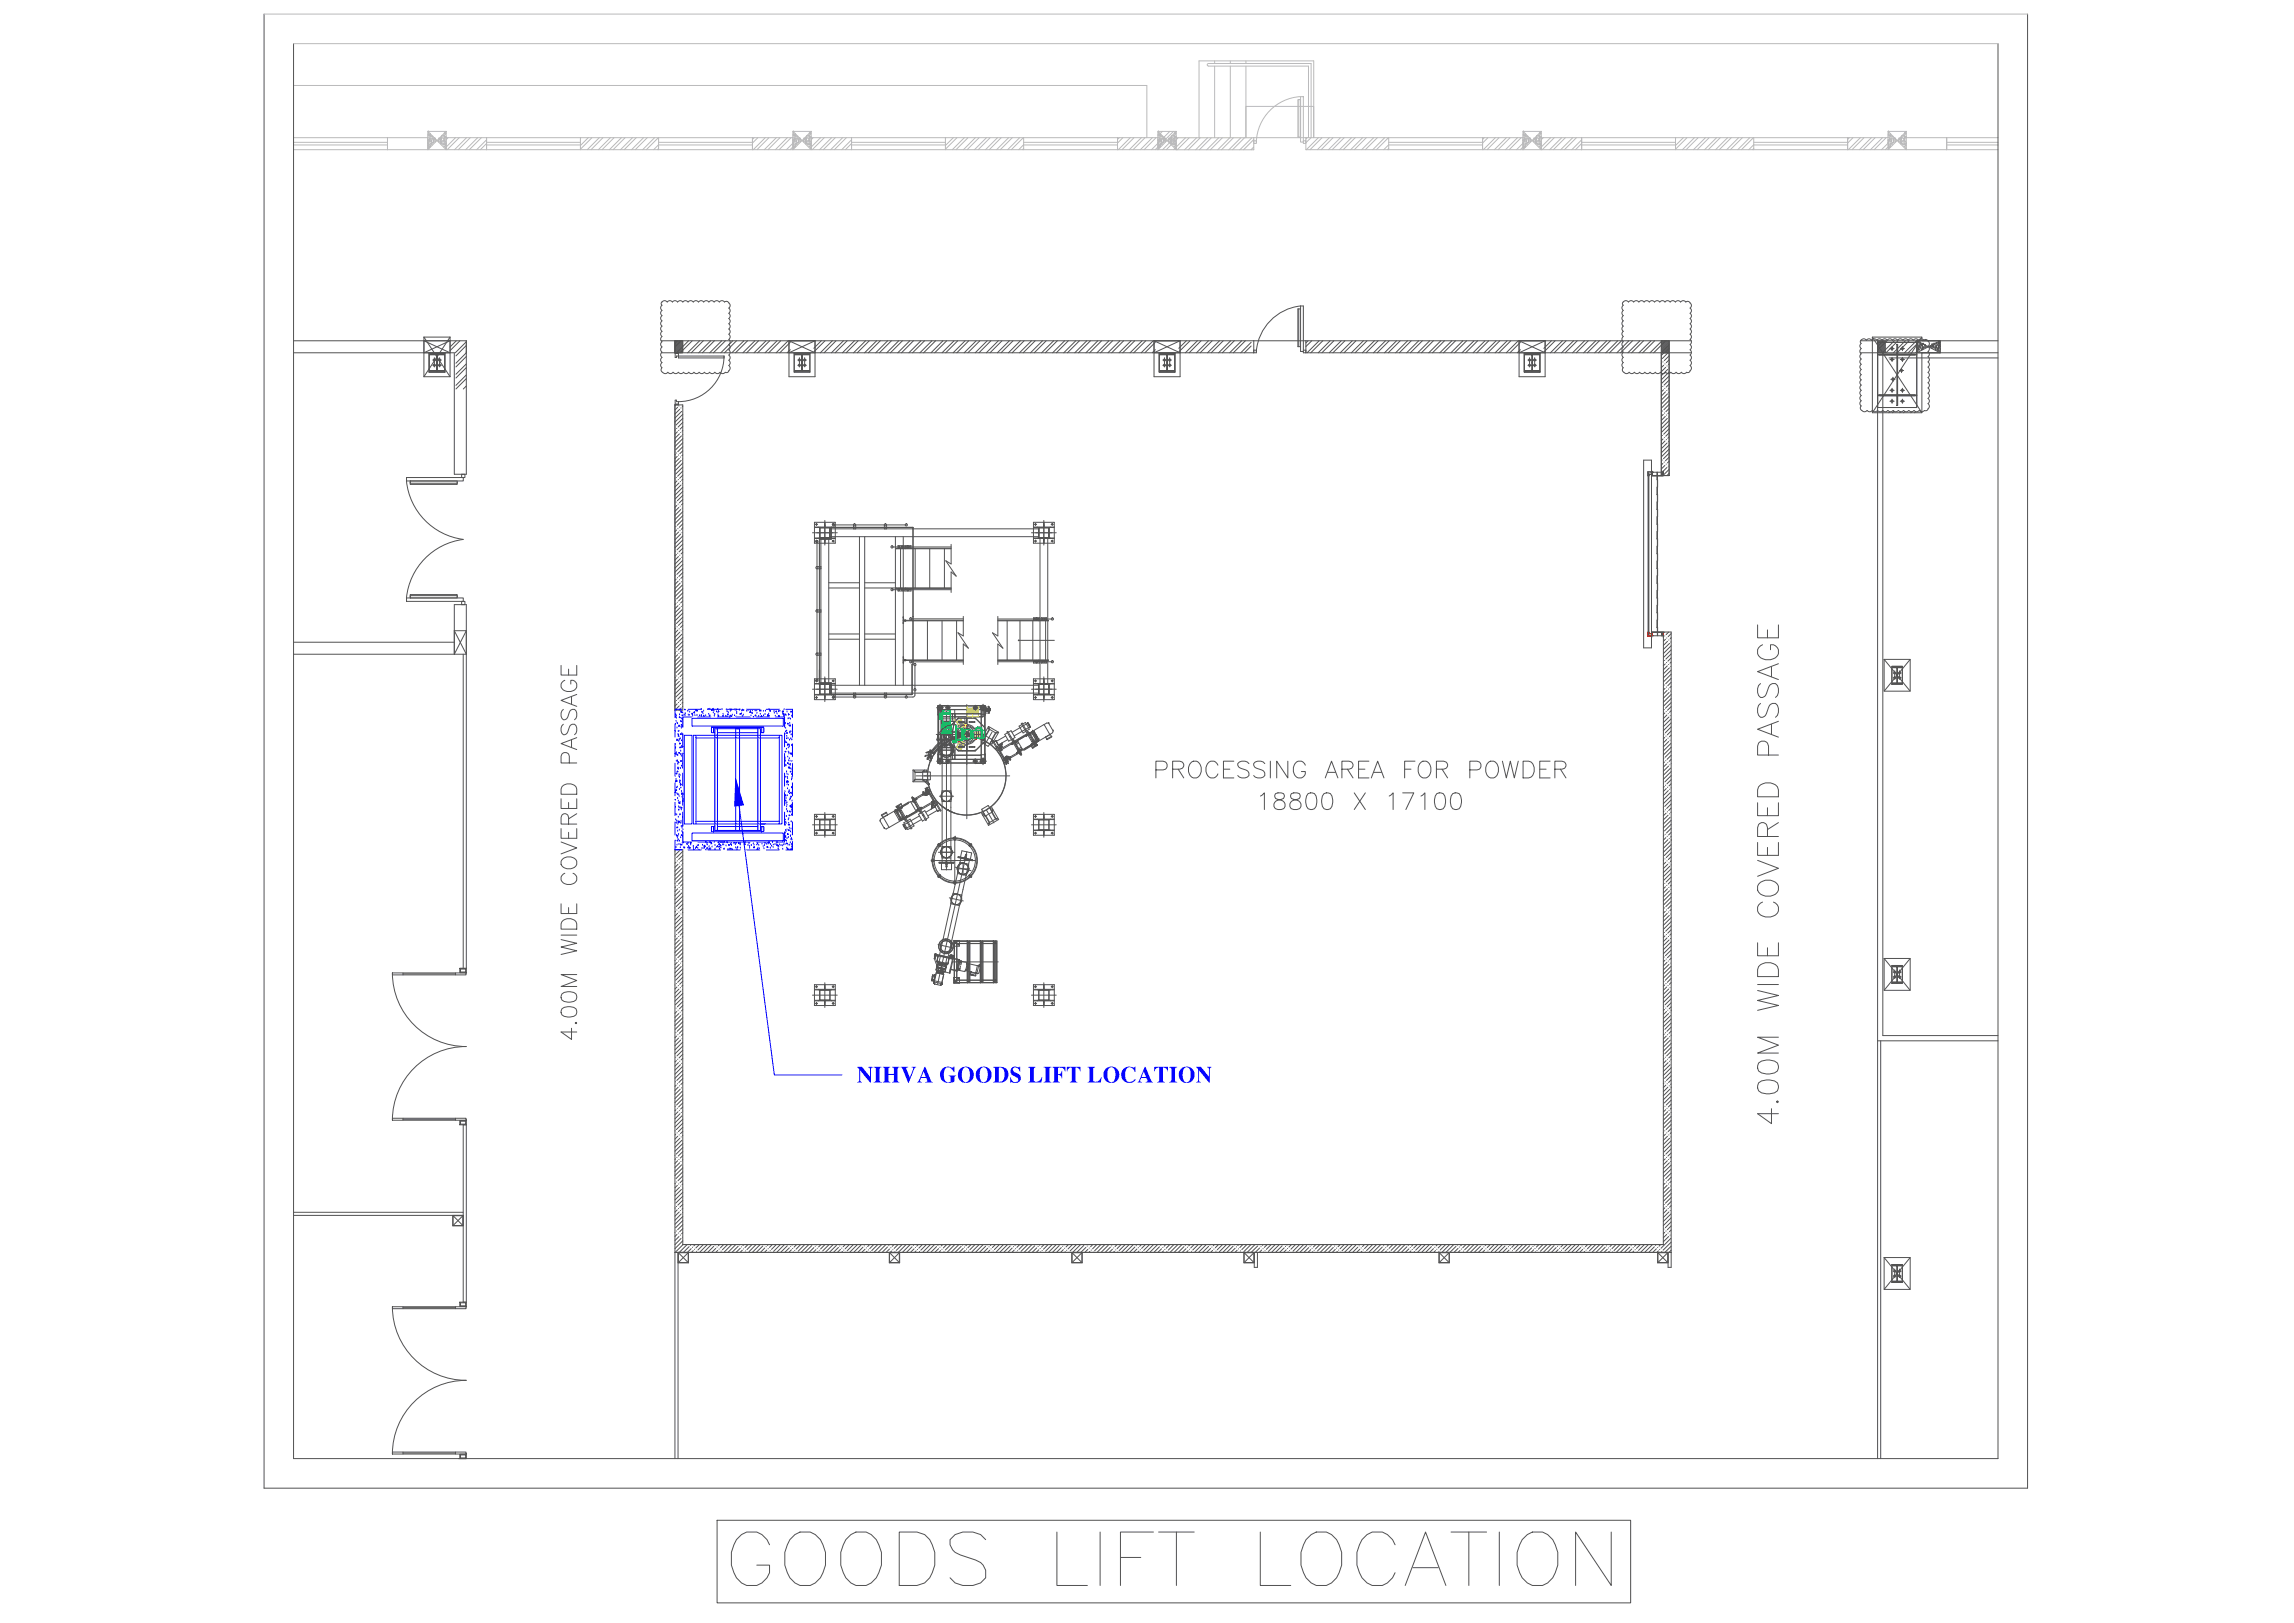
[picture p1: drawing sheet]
<svg xmlns="http://www.w3.org/2000/svg" width="1189mm" height="841mm" viewBox="0 0 1189 841" stroke-linecap="round" stroke-linejoin="round" font-family="sans-serif">
<!-- layer: A-WALL 1 -->
<g fill="none" stroke="#525252" stroke-width=".52">
<path d="M359 156a1.7 1.7 0 0 0-2 0 1.7 1.7 0 0 0-3 0 1.7 1.7 0 0 0-3 0 1.6 1.6 0 0 0-3 0 1.7 1.7 0 0 0-2 0 1.8 1.8 0 0 0-3 0 1.8 1.8 0 0 0 0 2l-1 2a1.7 1.7 0 0 1 0 2 1.7 1.7 0 0 1 0 3 1.7 1.7 0 0 1 0 3 1.7 1.7 0 0 1 0 2 1.6 1.6 0 0 1 0 3 1.7 1.7 0 0 1 0 3 1.7 1.7 0 0 1 0 2 1.7 1.7 0 0 1 0 3l1 1M370 156a1.6 1.6 0 0 0-3 0 1.7 1.7 0 0 0-2 0 1.6 1.6 0 0 0-3 0 1.7 1.7 0 0 0-3 0M375 156a1.6 1.6 0 0 0-2 0 1.7 1.7 0 0 0-3 0M375 157a2.2 2.2 0 0 1 3 0 2.2 2.2 0 0 1 0 3v1a1.7 1.7 0 0 0 0 3 1.7 1.7 0 0 0 0 2 1.7 1.7 0 0 0 0 3 1.7 1.7 0 0 0 0 3 1.7 1.7 0 0 0 0 3 1.6 1.6 0 0 0 0 2 1.7 1.7 0 0 0 0 3 1.7 1.7 0 0 0 0 3 1.7 1.7 0 0 0 0 2v2M674 159a26 26 0 0 0-23 23M674 159h1v24h202M674 159v23h1M874 156a1.7 1.7 0 0 0-3 0 1.7 1.7 0 0 0-3 0 1.7 1.7 0 0 0-2 0 1.6 1.6 0 0 0-3 0 1.7 1.7 0 0 0-3 0 1.7 1.7 0 0 0-3 0 1.7 1.7 0 0 0-2 0 1.7 1.7 0 0 0-3 0 1.7 1.7 0 0 0-3 0 1.6 1.6 0 0 0-2 0 1.7 1.7 0 0 0-3 0 1.8 1.8 0 0 0-2 0 1.8 1.8 0 0 0-1 2v2a1.7 1.7 0 0 1 0 2 1.7 1.7 0 0 1 0 3 1.7 1.7 0 0 1 0 3 1.7 1.7 0 0 1 0 2 1.6 1.6 0 0 1 0 3 1.7 1.7 0 0 1 0 3 1.7 1.7 0 0 1 0 2 1.7 1.7 0 0 1 0 3v1M874 157a2.2 2.2 0 0 1 2 0 2.2 2.2 0 0 1 0 3l1 1a1.7 1.7 0 0 0 0 3 1.7 1.7 0 0 0 0 2 1.7 1.7 0 0 0 0 3 1.7 1.7 0 0 0 0 3 1.7 1.7 0 0 0 0 3 1.6 1.6 0 0 0 0 2 1.7 1.7 0 0 0 0 3 1.7 1.7 0 0 0 0 3 1.7 1.7 0 0 0 0 2l-1 2M152 177h90v69h-7v-63h-83M220 175v20M220 177l13 6"/>
<path d="M220 175h13M220 175l13 20M233 177h.1M233 175v20M233 177l-13 6M233 175l-13 20M236 177l-3 3M238 177l-5 5M242 177l-6 6M242 179l-6 5M343 177h533M350 177h4v6h-4z"/>
<path d="M350 177v6M350 177h.1M351 177h-1M351 177l-1 1M352 177l-2 1M352 177l-2 2M353 177l-3 2M353 177l-3 3M354 177l-4 4M354 178l-4 4M354 179l-4 4M357 177l-6 6 3-3"/>
<path d="M359 177l-6 6M363 177l-7 6M364 177l-6 6M368 177l-6 6M370 177l-6 6M374 177l-6 6M376 177l-6 6M380 177l-6 6M382 177l-7 6M386 177l-7 6M387 177l-6 6M391 177l-6 6"/>
<path d="M393 177l-6 6M397 177l-6 6M399 177l-6 6M403 177l-7 6M405 177l-7 6M408 177l-6 6M410 177l-6 6M422 177h.1M426 177l-4 3M428 177l-6 5M431 177l-6 6M433 177l-6 6"/>
<path d="M437 177l-6 6M439 177l-6 6M443 177l-6 6M445 177l-6 6M449 177l-7 6M450 177l-6 6M454 177l-6 6M456 177l-6 6M460 177l-6 6M462 177l-6 6M466 177l-6 6M468 177l-7 6"/>
<path d="M471 177l-6 6M473 177l-6 6M477 177l-6 6M479 177l-6 6M483 177l-6 6M485 177l-6 6M489 177l-6 6M491 177l-7 6M494 177l-6 6M496 177l-6 6M500 177l-6 6M502 177l-6 6"/>
<path d="M506 177l-6 6M508 177l-6 6M512 177l-7 6M514 177l-7 6M517 177l-6 6M519 177l-6 6M523 177l-6 6M525 177l-6 6M529 177l-6 6M531 177l-6 6M535 177l-7 6M536 177l-6 6"/>
<path d="M540 177l-6 6M542 177l-6 6M546 177l-6 6M548 177l-6 6M552 177l-6 6M554 177l-7 6M558 177l-7 6M559 177l-6 6M563 177l-6 6M565 177l-6 6M569 177l-6 6M571 177l-6 6"/>
<path d="M575 177l-7 6M577 177l-7 6M580 177l-6 6M582 177l-6 6M586 177l-6 6M588 177l-6 6M592 177l-6 6M594 177l-6 6M598 177l-7 6M599 177l-6 6M611 177h.1M615 177l-4 3"/>
<path d="M617 177l-6 5M621 177l-7 6M622 177l-6 6M626 177l-6 6M628 177l-6 6M632 177l-6 6M634 177l-6 6M638 177l-6 6M640 177l-7 6M643 177l-6 6M645 177l-6 6M648 177l-5 6"/>
<path d="M648 179l-3 4M650 177v6M673 160v20M674 160h-1v20h1M677 177v6M678 177l-1 1M680 177l-3 3M684 177l-7 6M686 177l-7 6M689 177l-6 6M691 177l-6 6M695 177l-6 6"/>
<path d="M697 177l-6 6M701 177l-6 6M703 177l-6 6M707 177l-7 6M708 177l-6 6M712 177l-6 6M714 177l-6 6M718 177l-6 6M720 177l-6 6M724 177l-6 6M726 177l-7 6M729 177l-6 6"/>
<path d="M731 177l-6 6M735 177l-6 6M737 177l-6 6M741 177l-6 6M743 177l-6 6M747 177l-7 6M749 177l-7 6M752 177l-6 6M754 177l-6 6M758 177l-6 6M760 177l-6 6M764 177l-6 6"/>
<path d="M766 177l-6 6M770 177l-7 6M772 177l-7 6M775 177l-6 6M777 177l-6 6M781 177l-6 6M783 177l-6 6M787 177l-6 6M788 177l-5 6M800 177h.1M804 177l-4 4M806 177l-6 5"/>
<path d="M810 177l-6 6M812 177l-7 6M815 177l-6 6M817 177l-6 6M821 177l-6 6M823 177l-6 6M827 177l-6 6M829 177l-6 6M833 177l-7 6M835 177l-7 6M838 177l-6 6M840 177l-6 6"/>
<path d="M844 177l-6 6M846 177l-6 6M850 177l-6 6M852 177l-6 6M856 177l-7 6M858 177l-7 6M861 177h4v6h-4zM861 177h.1M861 177l-6 6M862 177h-1M862 177l-1 1M863 177l-2 1"/>
<path d="M863 177l-6 6M864 177l-3 2M864 177l-3 3M865 177l-4 4M865 177v69M865 178l-4 4M865 179l-4 4M865 180l-3 3M964 177h71M970 175h26v2h9v6h-9v31h-26zM970 175l26 39M973 177h20v34h-20z"/>
<path d="M973 177v6l4-4M974 177h-1M974 177l-1 1M975 177l-2 1M975 177l-2 2M976 177l-3 2M976 177l-3 3M977 177l-4 3M977 177l-4 4M977 178l-4 4M977 179l-3 4M977 180l-3 3"/>
<path d="M978 177l-5 4M981 180v2M982 177l-6 6M983 178v5zM984 177l-7 6M986 180v2M987 177l-6 6M989 177l-6 6M993 177l-6 6M993 177h12v6h-12zM993 177l12 6M993 178h1"/>
<path d="M993 180h.1M993 178l-4 5M994 178h-1M994 179h.1M994 180h.1M994 177h.1M994 178h.1M994 178v1M994 176a1.7 1.7 0 0 0-2 0 1.7 1.7 0 0 0-3 0 1.7 1.7 0 0 0-3 0 1.7 1.7 0 0 0-3 0 1.6 1.6 0 0 0-2 0 1.7 1.7 0 0 0-3 0 1.7 1.7 0 0 0-3 0 1.7 1.7 0 0 0-2 0 1.7 1.7 0 0 0-3 0 1.7 1.7 0 0 0-3 0 1.8 1.8 0 0 0-2 0 1.8 1.8 0 0 0-1 2v1a1.7 1.7 0 0 1 0 3 1.7 1.7 0 0 1 0 3 1.7 1.7 0 0 1 0 2 1.7 1.7 0 0 1 0 3 1.7 1.7 0 0 1 0 3 1.6 1.6 0 0 1 0 2 1.7 1.7 0 0 1 0 3 1.7 1.7 0 0 1 0 3 1.7 1.7 0 0 1 0 3 1.7 1.7 0 0 1 0 2 1.7 1.7 0 0 1 0 3l1 1a1.5 1.5 0 0 0 0 3M994 176a2.1 2.1 0 0 1 3 0 2.3 2.3 0 0 1 3 1 2.3 2.3 0 0 1-1 3l1 1a1.6 1.6 0 0 0 0 2 1.7 1.7 0 0 0 0 3 1.7 1.7 0 0 0 0 3 1.7 1.7 0 0 0 0 3 1.7 1.7 0 0 0 0 2 1.7 1.7 0 0 0 0 3 1.6 1.6 0 0 0 0 3 1.7 1.7 0 0 0 0 2 1.7 1.7 0 0 0 0 3 1.7 1.7 0 0 0 0 3 1.7 1.7 0 0 0 0 3 5 5 0 0 1-6 2h-1a1.6 1.6 0 0 0-2 0 1.7 1.7 0 0 0-3 0 1.7 1.7 0 0 0-3 0 1.7 1.7 0 0 0-3 0 1.7 1.7 0 0 0-2 0 1.7 1.7 0 0 0-3 0 1.6 1.6 0 0 0-3 0 1.7 1.7 0 0 0-2 0 1.7 1.7 0 0 0-3 0 1.7 1.7 0 0 0-3 0h-1M995 180h.1M995 178h.1"/>
<path d="M995 179h.1M995 177h.1M996 178h.1M996 179h.1M996 175l-26 39M997 178h.1M997 179h.1M998 179h.1M999 180h.1M999 179h.1M1000 180h.1M1001 180h.1"/>
<path d="M1001 179h.1M1002 179h.1M1002 180h.1M1002 178h.1M1003 179h.1M1003 178h.1M1003 180h.1M1003 178h1M1003 179h1M1004 178h-1M1004 179h.1M1004 178h.1"/>
<path d="M1005 180h.1M1005 179h.1M1005 178h.1M1005 177h.1M1005 179v1M1005 177l-12 6M220 195h13M222 183h9v10h-9zM223 192h7zM223 183l7 1zM224 189h2M224 187h2"/>
<path d="M225 185v5M226 184h1v8h-1zM226 188h1M226 183v1M226 191v1M227 189h2M227 187h2M228 185v5M242 183h.1M242 183l-6 5M242 189l-6 5M242 194l-6 6"/>
<path d="M242 185l-6 5M242 190l-6 6M242 196l-6 6M343 183a1.6 1.6 0 0 0 0 2 1.7 1.7 0 0 0 0 3 1.6 1.6 0 0 0 0 3 1.9 1.9 0 0 0 1 2 1.9 1.9 0 0 0 2 0 1.7 1.7 0 0 0 3 0 1.7 1.7 0 0 0 3 0 1.7 1.7 0 0 0 2 0 1.7 1.7 0 0 0 3 0 1.7 1.7 0 0 0 3 0 1.6 1.6 0 0 0 2 0 1.7 1.7 0 0 0 3 0 1.7 1.7 0 0 0 3 0 1.7 1.7 0 0 0 2 0 1.7 1.7 0 0 0 3 0 2.1 2.1 0 0 0 3 0h1l1-1a1.7 1.7 0 0 0 0-3 1.7 1.7 0 0 0 0-2M350 183v2h1h24h-23v-2M350 183h2M354 180l-3 3M354 181l-2 2M354 182l-1 1M375 184a24 24 0 0 1-23 24M409 183l13-6v18h-13v-18l13 6M410 181l-2 2"/>
<path d="M412 183h8v10h-8zM412 192h7zM412 183l7 1zM413 189h2M413 187h2M414 185v5M415 184l1 8zM415 188h1M416 183v1M416 191v1M416 189h2M416 187h2"/>
<path d="M417 185v5M598 183l14-6v18h-14v-18l14 6M599 181l-2 2M601 183h8v10h-8zM601 192h8zM601 183l8 1zM603 189h2M603 187h2M603 185v5M605 184v8zM605 188h.1M605 183v1"/>
<path d="M605 191v1M605 189h2M605 187h2M606 185v5M650 181h1v2h-308M675 181h2M787 183l14-6v18h-14v-18l14 6M788 181l-2 2M790 183h8v10h-8zM790 192h8zM790 183l8 1zM792 189h2"/>
<path d="M792 187h2M793 185v5M794 184v8zM794 188h.1M794 183v1M794 191v1M794 189h2M794 187h2M795 185v5M841 183a1.6 1.6 0 0 0 0 2 1.7 1.7 0 0 0 0 3 1.6 1.6 0 0 0 0 3 1.9 1.9 0 0 0 1 2 1.9 1.9 0 0 0 2 0M844 193a1.6 1.6 0 0 0 3 0 1.7 1.7 0 0 0 3 0 1.7 1.7 0 0 0 2 0 1.7 1.7 0 0 0 3 0 1.7 1.7 0 0 0 3 0 1.6 1.6 0 0 0 2 0M861 183h4v63h-4z"/>
<path d="M861 183l4-4-4 4M861 183v63h4M861 188h.1M862 188h.1M862 189l-1 2M863 189h.1M863 190l-2 3M864 190h.1M864 191l-3 4M865 181l-2 2M865 180l-4 4M865 182l-1 1"/>
<path d="M865 182l-4 4M865 193l-4 4M865 184l-2 3M865 186l-1 2M865 189h.1M865 191h.1M865 195l-4 4M865 197l-3 3M865 199l-2 2M876 187a1.7 1.7 0 0 1 0 2 1.6 1.6 0 0 1 0 3M876 192l-1 1h-1a1.7 1.7 0 0 1-3 0 1.7 1.7 0 0 1-2 0 1.7 1.7 0 0 1-3 0 1.7 1.7 0 0 1-3 0 1.6 1.6 0 0 1-2 0M964 183h71"/>
<path d="M973 183v573M973 183h20v1h-20zM974 183h18v1h-18zM977 181l-1 2v354h59M977 180l-2 3M977 181l-2 2M977 182l-1 1M977 182v1M979 185h56M979 181h3M979 186h3M980 197h2"/>
<path d="M981 185v2M981 195v3M983 183v22zM984 192h3M985 181h2M985 186h2M985 191v2M986 185v2M993 182v1M993 182h.1M993 181h1M994 182h.1"/>
<path d="M994 181h.1M994 183h.1M994 180v1M995 181h-1M995 181h.1M996 181h.1M996 180h.1M997 180h.1M998 180h.1M1001 181h.1M1003 181h.1M1004 180h.1"/>
<path d="M1004 181h.1M1004 181h1M1004 182h.1M1005 182h.1M1005 181h.1M1005 181h-1M242 200l-2 2M350 210h4v158h-4zM350 210v158l2-2M350 209h2M350 210h.1M351 211l-1 1"/>
<path d="M352 208h-1v-1h-1v3M352 208v2M352 210h.1M352 212l-2 3M353 211h.1M353 213l-3 4M354 210v1M354 215l-4 4M354 217l-4 3M354 219l-3 2M861 201h.1M862 213h.1"/>
<path d="M862 200h.1M862 215l-1 1M862 202l-1 1M863 214h.1M863 201h.1M863 216l-2 2M863 203l-2 2M864 215h.1M864 202h.1M864 217l-3 3M864 204l-3 3M865 216h.1"/>
<path d="M865 203h.1M865 207l-4 4M865 218l-4 4M865 201v1M865 205l-4 4M865 210l-3 2M865 212l-2 1M865 214h-1M973 205h20h-20zM974 205h18h-18zM976 213h.1M979 213v1"/>
<path d="M979 208h3M979 202h3M981 201v2M981 207v2M982 213l-1 1M983 205v5zM985 208h2M985 202h2M985 213v1M986 201v2M986 207v2M987 213l-1 1"/>
<path d="M991 213l-1 1M993 213l-1 1M350 235v1M350 223h.1M351 235h.1M351 222h.1M351 236l-1 2M351 224l-1 1M352 236h.1M352 223h.1M352 238l-2 2M352 225l-2 2"/>
<path d="M353 237h.1M353 224h.1M353 239l-3 3M353 226l-3 3M354 238h.1M354 227l-4 4M354 221l-2 1M354 223h-1M354 225h.1M354 229l-4 4M354 231l-3 3M354 234l-2 1"/>
<path d="M354 236h-1M354 240l-4 4M861 238h.1M862 226h-1M862 227l-1 1M863 239l-1 1M863 227h.1M863 228l-2 2M864 228h.1M864 230l-3 3M865 229h.1M865 222l-3 3"/>
<path d="M865 226l-1 1M865 220l-4 4M865 224l-2 2M865 231l-4 4M865 233l-4 4M865 235l-3 3M865 237l-2 2M865 239l-1 1M211 249a34 34 0 0 0 29 31 34 34 0 0 0-29 30M211 247h29v2h-29zM213 249h24v1h-24zM213 250v1h24v-1"/>
<path d="M239 246h2v1h-2zM351 247h-1M351 249l-1 1M352 248l-1 1M352 250l-2 2M353 250h.1M353 251l-3 3M354 251h.1M354 242l-4 4M354 244l-3 3M354 246l-2 2M354 248l-1 1"/>
<path d="M354 253l-4 4M354 255l-4 3M354 257l-3 2M354 259l-2 2M862 240l-1 1M863 241l-2 2M864 240l-1 1M864 242l-3 3M865 242h.1M865 243l-3 3M865 245l-1 1M350 273h.1"/>
<path d="M350 260h.1M351 275l-1 1M351 262l-1 1M351 274h.1M351 261h.1M352 276l-2 2M352 263l-2 2M352 275h.1M353 262h-1M353 277l-3 3M353 264l-3 3M353 276h.1"/>
<path d="M354 263h-1M354 278l-4 4M354 271l-2 2M354 261l-1 1M354 265l-4 4M354 267l-4 4M354 269l-3 3M354 274h-1M354 280l-4 4M423 276h9M425 274v5M425 279v75h6"/>
<path d="M425 279h.1M425 273v1M425 273h5M425 279h5M425 279v75M427 272v8M429 279v75M430 273v6h-5M430 273v6M430 279h.1M430 274h108M430 278h108"/>
<path d="M431 273h42M431 273h42v71v16h-42v-6h-6v-75h6zM433 272h37M442 272v2M443 272v2M445 278v77M448 278v77M458 272v2M459 272v2M464 278v77M468 278v77M537 276h8"/>
<path d="M538 279v-6v6M538 279h.1M539 273h4M539 279v75M541 272v8M543 279v75M543 273l1 1M544 279h-5M544 274v5M350 298h.1M350 286h.1M351 287l-1 1"/>
<path d="M351 299h.1M351 287h.1M352 288l-2 2M352 288h.1M353 289l-3 3M353 289h.1M354 291l-4 3M354 282l-3 3M354 284l-2 2M354 286l-1 1M354 292l-4 5M354 295l-3 3"/>
<path d="M354 297l-2 2M354 299l-1 1M423 281v72M423 294h2M423 295h2M462 283h31M465 284h3M466 283v1M467 284v21M467 283v1M468 283h-3v1M469 284v-1h3v1"/>
<path d="M469 284h3M469 284h.1M470 283v1M474 284v21M482 284v21M489 284v21M493 284h-29h29M493 282v10l-3-1 6 8-3-3v11M211 310h29v2h-29zM213 309h24v1h-24zM213 309v-1h24v1M239 312h2v1h-2z"/>
<path d="M350 311h.1M350 313h.1M350 300v1M351 312h.1M351 314l-1 1M351 301l-1 2M352 313h.1M352 300h.1M352 315l-2 3M353 302l-3 3M353 314h.1M353 301v1"/>
<path d="M353 316l-3 4M354 303l-4 4M354 313v1M354 305l-4 4M354 307l-3 3M354 309l-2 2M354 311l-1 1M354 318l-4 4M354 320l-3 3M423 316h2M423 317h2M429 305h16"/>
<path d="M429 302h16M448 305h16M448 302h16M462 306h31M465 305v1h3M465 305h3M466 305v1M467 305v1M469 305v1h3v-1M469 305h3M469 305h.1M470 305v1"/>
<path d="M473 319h.1M493 305h-29h29M499 319v11l-3-2 6 8-3-2v10M517 319v11l-3-2 6 8-3-2v10M152 333h83M152 339h83M235 327h7v12h-7zM235 339v-26h7v189h-4M235 327l7 12M240 339v163M242 327l-7 12M350 324h.1"/>
<path d="M350 338v1M350 326h.1M351 337v1M351 325h.1M351 339l-1 2M351 327l-1 1M352 339h.1M352 326h.1M352 328l-2 2M353 340h.1M353 327h.1M353 329l-3 3"/>
<path d="M354 322l-2 2M354 324l-1 1M354 326h.1M354 330l-4 4M354 332l-4 4M354 334l-3 3M354 337l-1 1M354 339h.1M423 340h2M423 338h2M429 329h16M429 331h16"/>
<path d="M448 329h16M448 331h16M468 320h.1M468 323h.1M468 322h31M468 321h31M468 321h1M468 322h.1M469 322h.1M469 321h.1M472 321h27M473 321v1"/>
<path d="M481 322v20M488 322v20M496 322v20M517 321h26l-26 1M517 321h28M522 322v20M528 332h.1M528 332h18M529 322v20M535 322v20M536 321v-1h3v1M536 321h3"/>
<path d="M537 320v2M538 321v1M540 321v-1h2v1M540 321h2M540 321h1M540 320v1M541 321h1M542 320v1M542 322v20M862 330h.1M863 328h-1M863 329v1"/>
<path d="M863 331l-1 1M864 331h.1M864 332l-2 2M865 328l-2 1M865 332h.1M865 333l-3 4M866 333h.1M866 328l-1 2M866 330v1M866 335l-4 4M866 337l-4 4M866 339l-3 3"/>
<path d="M911 324v7h11v-7M913 334a4 4 0 0 0-2 5 4 4 0 0 0 4 3 5 5 0 0 0 5-1 5 5 0 0 0 1-5l-2-2h-1v3M916 326v5M291 345v5h8v-5M293 353a3 3 0 0 0-2 3 3 3 0 0 0 3 2 4 4 0 0 0 4 0 4 4 0 0 0 1-4l-2-1h-1v1M295 347v3M299 360l-8 3 8 3M350 351h.1M351 350h.1M351 352l-1 1M352 351h.1M352 353l-2 2"/>
<path d="M352 340l-2 3M353 352h.1M353 354l-3 3M353 341l-3 4M354 353h.1M354 343l-4 4M354 345l-4 4M354 347l-3 3M354 349l-2 2M354 351l-1 1M354 356l-4 4M354 358l-4 3"/>
<path d="M354 360l-3 2M423 357h9M425 355h5v5h-5M425 355v5M425 355h.1M425 355h5M427 353v8M430 355h.1M430 360h.1M430 355v5M430 355h108M430 359h108"/>
<path d="M442 359v2M443 359v2M458 359v2M459 359v2M468 341h.1M468 344h.1M468 342h31M468 343v1M468 342h1M469 342l-1 1M469 342h.1M472 343h27"/>
<path d="M473 344v16h-42M473 355h.1M473 342h.1M474 358v2l-1 1M474 344v13M517 342h26h-26M517 343h28M536 342v2h3v-2M536 342h3M537 357h8M537 342v2M538 342h.1"/>
<path d="M538 360h.1M538 355v5M538 354v6M538 355h.1M539 354l5 1M539 355h5M540 342v2h2v-2M540 342h2M540 343h.1M541 353v8M542 343h.1M544 360h-1"/>
<path d="M544 355v5M544 360h-5M863 355h.1M863 342h.1M863 357l-1 1M863 344l-1 1M864 356h.1M864 343h.1M864 358l-2 2M864 345l-2 2M865 357h.1M865 344h.1"/>
<path d="M865 359l-3 3M865 346l-3 3M866 358h.1M866 345h.1M866 341l-2 2M866 343l-1 1M866 347l-4 4M866 349l-4 4M866 351l-3 3M866 354l-2 1M866 356h-1M866 360l-4 4"/>
<path d="M912 354a5 5 0 0 0 0 7 2.7 2.7 0 0 0 3-2l2-3a2.6 2.6 0 0 1 2-2 2.6 2.6 0 0 1 2 1 5 5 0 0 1-1 6M918 345v6M922 344l-11 4 11 4M976 342h14v16h-14zM976 342l14 16M980 345h6v10h-6zM981 354h5zM981 346h5zM981 351h2M981 349h2M982 348v4M983 346v8z"/>
<path d="M983 350h.1M983 346h.1M983 354h.1M983 351h2M983 349h2M984 348v4M990 342l-14 16M292 375a3 3 0 0 0-1 3 3 3 0 0 0 2 3l1-1 1-3a2 2 0 0 1 2-2 2 2 0 0 1 2 1 4 4 0 0 1-1 5M292 368a3 3 0 0 0-1 3 3 3 0 0 0 2 2l1-1 1-3a2 2 0 0 1 2-1 2 2 0 0 1 2 0 4 4 0 0 1-1 5M296 361v4M350 364h.1M351 363h.1"/>
<path d="M351 365l-1 1M352 364h.1M353 365h.1M353 367l-1 1M354 366h.1M354 362l-2 1M354 364h-1M432 361h38M470 361h3M485 367h4M486 368h24M486 370v-4h25l-1 4"/>
<path d="M486 366v29M486 366h2v2h-2zM486 370h2M486 368v25M487 371h.1M487 366v1h1M487 365v6M487 371h22M488 368v25M488 374h7M488 373h7M488 368h20v26l-20-1z"/>
<path d="M488 366v29M488 370h20M489 375h.1M489 375h1M489 375v11M489 374h1M490 374v13M490 375v12M490 367h3M490 366h.1M491 366h-5M491 365v3"/>
<path d="M491 375h-2h2M492 367h-1M492 377l5-5h8l5 5v7l-5 5h-8l-5-5zM492 379h5a4 4 0 0 1 7-1 4 4 0 0 1-3 7 5 5 0 0 1-4-3h-5zM492 380v1M492 374v14M493 380h-1v1M494 370v4M494 380v2M495 368v6M495 374a18 18 0 0 0 0 13M495 370v4"/>
<path d="M496 380h2M496 380h.1M496 380v2zM496 380v1M496 372h1M497 376l2-2 4 3 4 2v3l-8 5-2-2v-3h-1v-2l1-1zM497 380h.1M497 372v1M497 374h3M497 380v1M497 374h.1M497 380v2"/>
<path d="M497 380h-4v2h4M498 374h.1M499 380h.1M499 379h.1M499 379v2zM500 374h.1M500 372v3M500 378v1M500 379l1 1M500 379h.1M500 379l2 1M501 378h.1"/>
<path d="M501 378l-1 2 1-2M501 365v59M501 380h.1M501 380h-2M502 379v1M502 380l-1 1M502 380h2h-2M502 380h-1M502 374h3h-3M502 374h.1M503 378l-2 2h1M503 378h.1"/>
<path d="M503 378l-1 2M504 374h.1M504 367h3M505 367h1h-1M505 372h1M505 372v1M505 365v3M508 367h3M508 370h2M509 366v29M509 366h1v2h-1zM509 366l1 1h-1"/>
<path d="M509 371h.1M509 365v6M510 368v3M510 366v30l-4-1M510 366h-4M510 366h.1M511 369h.1M511 366h.1M511 366h2M511 369h2M511 368h2M511 367h1"/>
<path d="M511 368h.1M512 366h.1M512 369h.1M512 366v3M512 377h.1M513 366h.1M513 369h.1M513 366v3M513 368h.1M513 378l-2 3M513 378l3 2M513 368h-1h1"/>
<path d="M514 379l-3 6M516 380l-2 3M517 379v1M522 380l-1 1 2 3 1-1M523 379h1l2 3-1 1M529 375h1l6 11v1zM530 375l-2 1 2 4 2-1M530 375l1-1 2 4-1 1M532 379h1l4 7h-1l-1-2M532 375h.1M532 375l2 2M533 375l-9 4"/>
<path d="M533 374l1 3M533 374l-1 1M533 375l1 1M534 380v1M534 380h.1M534 380l-7 4 3 5 5-3M534 377l-8 4M534 376h.1M534 380l3 5M534 377h.1M535 379l-1 1M535 379l3 5"/>
<path d="M535 379h.1M535 379h1M535 379l1 2M536 379h.1M536 379l2 4M536 380h-1M537 380h-1l-2 1M541 375l-6 4M541 375l3 6M544 375h.1M544 375h-1h-2M544 375l2 4"/>
<path d="M546 379h.1M546 379v1l-2 1M863 368h-1M863 369l-1 1M864 369h-1M864 370l-2 2M865 370h.1M865 372l-3 2M866 371h.1M866 373l-4 4M866 362l-4 4M866 364l-3 3"/>
<path d="M866 366l-2 2M866 368l-1 1M866 375l-4 4M866 377l-3 3M866 379l-2 2M912 365a5 5 0 0 0 0 7 2.7 2.7 0 0 0 3-2l2-3a2.6 2.6 0 0 1 2-2 2.6 2.6 0 0 1 2 1 5 5 0 0 1-1 6M918 375v5M922 374l-11 4 11 4M295 395v-3a2.1 2.1 0 0 0-2-2 2.1 2.1 0 0 0-2 2v3h8M296 383v4M299 382l-8 3 8 3M473 399v6"/>
<path d="M473 399h7v1M473 399h.1M479 399v1M480 390h.1M480 390h2zM481 392h.1M481 393l1 1M481 390h.1M481 390v2M481 392l1 1h-1M481 392v2l1-2M481 392h1"/>
<path d="M481 390l1 1M482 391v1M482 392h.1M482 392h-1M482 392l-1-1-2 1h2M482 389h.1M482 389l2 1M482 391l1 1M482 394h.1M482 390h.1M482 390l-1 1M482 389l1 1"/>
<path d="M483 389v1M483 389h.1M483 389l-1 1M483 392l-1 1h1M483 390l-1 1M483 390h.1M483 392l-1 1-1-1h1M483 392h.1M483 393h.1M483 393l-1 1M484 390h.1M484 390v1"/>
<path d="M484 391h.1M484 389l-1 1M484 390l6-5-3 2-3 3M485 381h26M485 394h4M486 394a1.3 1.3 0 0 0 0 1 1.3 1.3 0 0 0 2 0M486 394a1.3 1.3 0 0 1 2-1 1.3 1.3 0 0 1 0 2M486 394h24M486 395h.1M486 391v4h25l-1-4M486 395h5M486 391h2"/>
<path d="M487 386l-3 2M487 393v3M488 394h-1v1M488 389h7M488 387h7M488 388h7M488 394h-2v1h2M488 391h20M489 386h2M489 386h.1M489 382h.1M489 381h.1"/>
<path d="M489 380h.1M489 387h.1M489 387h1M489 386v1M489 381l1 1M489 382v-1v2M489 382h1M489 383l-3 3-3 3M489 383v1a1.5 1.5 0 0 0 3 0M489 383l-2 2M489 383h.1M489 382l1 1"/>
<path d="M489 384l-3 2-3 4M489 383l1-1 1 1M490 382h-1M490 382h.1M490 383h.1M490 383h-1M490 380h.1M490 381h.1M490 382v1M490 394h3M490 380l-1 1h3M490 380v1"/>
<path d="M490 380h1v1M491 380v1M491 386v1M491 393v3M491 383h.1M491 394v1l1-1M491 383l1 1M492 381h.1M492 381h1M492 380h-1M494 387v6M495 387v6"/>
<path d="M495 389h.1M496 381h2M496 381h.1M496 380h1M496 381h1M496 382h.1M496 381v1M496 389h1M497 381h.1M497 381v1M497 389h8l5-5v-7l-5-5h-8l-5 5v7l5 5h8M497 387h3"/>
<path d="M497 381l1 1-2-1M498 387h.1M499 381h.1M499 381v1M499 382a20 20 0 0 1 22 23 20 20 0 0 1-28 16 20 20 0 0 1-9-31M499 382a20 20 0 0 0-15 8M499 380h2M500 381h-1M500 381h.1M500 381v1M500 381l-5 1-3 1 7-2M500 382h.1"/>
<path d="M501 380v1M501 381h1M501 381h.1M502 381h.1M502 380v2M502 380v1M502 381h-1M502 387h3M504 387h.1M504 394h3M505 389h1M505 394l1 1-1-1"/>
<path d="M505 393v3M508 394h3M508 391h2M509 394h1v1h-1zM509 394h1l-1 1M509 382h1M509 393v3M510 383h-1l3-7 6 3-3 5M510 394a1.3 1.3 0 0 0-1-1 1.3 1.3 0 0 0 0 2M510 394a1.3 1.3 0 0 1 0 1 1.3 1.3 0 0 1-1 0M510 395h.1M511 381l-2 2"/>
<path d="M511 381l3 2M511 381l-2 4 3 2 2-4M514 384l1 1-1 1-1-1M514 383l-1 2M514 384l3 5h1M514 384h1l3 5M516 384h.1M516 384h-1M516 384l2 2M516 384l1 2M516 388h.1M517 387l4 7"/>
<path d="M517 386h.1M518 386l-2 1M518 386h.1M518 388h.1M518 389l3 6M518 386v1M518 387h.1M518 387v1M518 386h1M519 387v1M519 387h.1M519 386h.1"/>
<path d="M519 387h-1M519 388h.1M519 386v1M519 389h.1M519 389h-1M519 386h-1l1 1M519 387l-1 1M519 385v1M520 394h1M521 393h-1M521 393h.1M521 394l-1 1 1-1"/>
<path d="M521 394v1M521 392h.1M521 392v1M521 392l1 1M521 394h.1M521 381l-5 3M521 395l1 1M521 395h-1M521 393h1M521 394h1M521 393v1M521 394l1 1v1"/>
<path d="M522 393h.1M522 393h2M522 394h-1M522 393l-1 1M522 393h-1M522 396h-1M522 392l-1 1M522 392v1M522 394v1M522 394h.1M522 392h.1M522 395h.1"/>
<path d="M522 394l-1 1M522 396h.1M522 393v2M522 393v1M522 392h1M522 383l-5 3M522 395v1zM523 392h-1M523 392l-1 2M523 392v1M523 392h.1M523 393h.1"/>
<path d="M523 393h-1M523 393v1M523 393l1 1M523 394h-1M523 394h1M524 393v1M524 393h-1M524 394h.1M524 392h.1M524 392l-1 1M524 392h-1M524 382l-2-3 7 12"/>
<path d="M524 382h-1M524 382l4 6M524 385l-5 4M524 385v1M524 386h.1M524 385h.1M524 383h1l3 6M524 385h1M525 386h.1M525 386h-1M525 385h.1M525 385v1"/>
<path d="M525 384l-7 4M525 384v-1l4 8M526 384v1M526 384h.1M526 385h.1M526 384l1 1M526 385h1M526 384h1M527 384h-1M527 384h.1M527 384v1M527 385h.1"/>
<path d="M527 385h-1M527 384l-1 1M527 390h.1M527 390l-3 2M527 390l1-1v1h1M527 390l1-1 1 2v-1M528 384l-2 1M528 389h.1M528 388l-1 1M528 389l-1 1M528 388h.1M528 389v1"/>
<path d="M528 388l1 3M528 385l-1 1M528 390l-5 3M528 389h1M529 390h.1M529 389h.1M529 389v1M529 390v1M529 389l-1 1M529 389l1-1-1 1M529 387l-1 1M530 388l-2 1"/>
<path d="M530 389h-1M532 381h.1M532 381l-5 3M532 380l-7 4M533 381h.1M533 381h-1M534 381h.1M534 380l-8 4M534 386h.1M534 386h1M535 386v1M535 386h.1"/>
<path d="M535 386h-1M535 386l-4 2M535 387v1M535 388h.1M535 387h.1M535 385h.1M535 384h.1M535 385v1M536 385h.1M536 386l-5 3M536 384h.1M536 384v1"/>
<path d="M536 381h.1M536 384l1 1M536 381h1M536 385h1M537 385l-7 3M537 381v1M537 385l-2 1M537 385h.1M537 382h.1M537 385h-1M537 385v1M537 381h-2"/>
<path d="M537 385l-3 1M537 381h-1M537 382l1 2M537 386l-2 1M537 386h.1M537 384h-1M537 386h1M538 386l-3 2M538 386h-1M538 384l-1 1M538 382l-1 1-1 1M538 386h.1"/>
<path d="M538 386l-3 1M538 382v1l-2 1M538 384h.1M538 384l-2 1M538 383v1l-1 1M538 383h.1M538 383v1M542 382v1M542 382h.1M544 381l-6 3M544 381h.1M544 381l-2 1"/>
<path d="M544 381l1 1M545 382l-3 1M545 382h.1M599 399h4a2.3 2.3 0 0 0 2-2 2.3 2.3 0 0 0-2-3h-4v9M608 399l5-1a2 2 0 0 0 0-3l-5-1v9M611 399l2 4M618 395a4 4 0 0 1 5 2 4 4 0 0 1-1 5 3 3 0 0 1-4 1 3 3 0 0 1-2-3 5 5 0 0 1 2-5zM631 397a3 3 0 0 0-3-3 3 3 0 0 0-3 4 4 4 0 0 0 1 4 4 4 0 0 0 4 1l1-2M634 399h3M639 394h-5v9h5M647 396a3 3 0 0 0-3-2 3 3 0 0 0-3 3l1 1 4 1a2.1 2.1 0 0 1 1 2 2.1 2.1 0 0 1-1 2 4 4 0 0 1-5-1M655 396a3 3 0 0 0-3-2 3 3 0 0 0-2 3l1 1 3 1a2.1 2.1 0 0 1 1 4 4 4 0 0 1-5-1"/>
<path d="M658 394v9M667 394v9l-5-9v9M676 397a3 3 0 0 0-3-3 3 3 0 0 0-3 4 4 4 0 0 0 1 4 4 4 0 0 0 4 1l1-2v-1h-2M695 399l5-1a2 2 0 0 0 0-3l-5-1v9M698 399l3 4M704 399h3M709 394h-5v9h5M728 399h3M733 394h-5v9M736 396a3 3 0 0 1 3-1 3 3 0 0 1 3 3 4 4 0 0 1-1 4 4 4 0 0 1-4 1 5 5 0 0 1-1-7zM744 399l5-1a2 2 0 0 0 0-3l-5-1v9M747 399l3 4"/>
<path d="M762 399h3a2.3 2.3 0 0 0 3-2 2.3 2.3 0 0 0-3-3h-3v9M772 395a4 4 0 0 1 4 1 4 4 0 0 1 0 5 3 3 0 0 1-3 2 3 3 0 0 1-3-3 5 5 0 0 1 2-5zM779 394l2 9 2-9 2 9 2-9M789 394h3a5 5 0 0 1 3 5 5 5 0 0 1-3 4h-3zM798 399h3M803 394h-5v9h5M806 399l5-1a2 2 0 0 0 0-3l-5-1v9M809 399l3 4M862 393h.1M862 380h.1M863 395h-1M863 382l-1 1"/>
<path d="M863 394h.1M863 381v1M864 396l-2 2M864 383l-2 2M864 395h.1M865 382l-1 1M865 397l-3 3M865 384l-3 3M865 396h.1M866 384h-1M866 398l-4 4M866 385l-4 4"/>
<path d="M866 381l-1 1M866 387l-4 4M866 389l-3 3M866 391l-2 3M866 394l-1 1M866 400l-4 4M917 391v-4a2.8 2.8 0 0 0-3-3 2.8 2.8 0 0 0-3 3v4h11M291 414v5h8v-5M291 408a5 5 0 0 1 8 1v3h-8zM295 416v3M464 418h1M465 418l2-1-2 1"/>
<path d="M465 420l3 5v-1M465 420h-1M465 418v1M465 419h.1M465 419l1 1M465 419v1M465 419l3 5M465 418l4 7M465 418l2 2M465 418h1l7 11-1 1zM465 420h.1M465 420h1"/>
<path d="M466 419l-2 1M466 420h.1M466 420h-1M466 419h.1M467 419h.1M467 417l1 1M467 418v1M467 420h.1M467 418h.1M467 418l5-3 3 6-7 3M467 418l-2 1M468 418h.1"/>
<path d="M468 418l-3 1M471 416l-4 2M471 416l-5 2M473 415v1M473 415h.1M473 415l-1 1M473 414l4 7M473 414l1 2M473 414l1-1 6 12-2-2M473 414h.1M473 405h.1M473 415h1"/>
<path d="M473 405h7M473 414l1 1M473 414l-1-1 1 1M473 415l4 6h1M473 414l1 1h1M474 415h-1M474 414h.1M474 415h.1M474 415v1M474 416h.1M474 400h8v4h-8M474 400v4"/>
<path d="M474 404h4M474 400h4M474 414l1 1M474 416l4 7M475 402h48M475 416h-1M475 414h.1M475 414v1M475 420h.1M475 420h1M475 419l1 1M476 420h.1"/>
<path d="M476 420h-1M476 419h.1M476 419v1M476 419l-1 1M476 419h-1M477 419h.1M477 419h1M477 419v1M478 418h.1M478 418l-1 1M478 419h-1M478 418v1"/>
<path d="M478 419h.1M478 400v4M478 412h.1M478 410l1 1M478 410h1M478 412l-3 2M479 410v1M479 411h.1M479 410h.1M479 411l-5 3M479 412h.1M479 412h-1"/>
<path d="M479 404v1M479 411v1M479 409l1 1v-1M480 412h.1M480 412v-1v1M480 412h-1M480 410v1M480 410h-1M480 409v2M480 409v1M480 411h.1M480 411v1"/>
<path d="M480 411h-1M480 410h.1M480 411l-1 1M480 404v1M480 408h1zM480 411l1 1M480 410h1M480 411h1M480 409h1M481 412h.1M481 411h-2M481 412h-1"/>
<path d="M481 411h.1M481 411h-1M481 410h-1M481 411v1M481 408h.1M481 410v1M481 410h.1M481 409v1M481 411l-1 1M481 409h1h-1M481 409l6 11h1l-3-5h-1M481 402h.1"/>
<path d="M481 406l-1-1 1 2M481 411l4 6M481 406h1M481 406v1M481 411h1M481 408l-1 1M482 411h-1M482 411h.1M482 406h.1M482 406l-1 1M482 410h-1M482 410l-1 1"/>
<path d="M483 417h.1M483 418h.1M483 418v1M483 415v1M483 415h.1M483 416h.1M483 416l-5 3M483 418l1 1M483 418h1M483 417h1M484 417v1M484 416l-1 1"/>
<path d="M484 415h-1M484 416h.1M484 416v1M484 415h.1M484 415v1M484 417h.1M484 416l-7 4M484 418l2 2M484 418h.1M485 418h.1M485 418l-5 3M486 416h-1"/>
<path d="M486 420l-5 3M486 420h.1M486 417l-2 1M486 416h.1M487 420h-1M487 417l3 2 5 2M492 420h.1M492 420h1M511 420l4 6M515 419l-1 1-1-1h1l4 6-6 3M653 413l2-2v8M661 411a1.7 1.7 0 0 0 1 3 4 4 0 0 1 4 4 2.9 2.9 0 0 1-4 1 2.9 2.9 0 0 1-1-3v-1l3-1a1.7 1.7 0 0 0 1-3z"/>
<path d="M669 411a1.7 1.7 0 0 0 1 3 4 4 0 0 1 4 4 2.9 2.9 0 0 1-3 1 2.9 2.9 0 0 1-2-3l4-2a1.7 1.7 0 0 0 0-3zM678 411a2.9 2.9 0 0 1 4 2 7 7 0 0 1-1 6 2.8 2.8 0 0 1-4-1 7 7 0 0 1 1-7zM686 411a2.8 2.8 0 0 1 4 2 7 7 0 0 1-1 6 2.8 2.8 0 0 1-4-1 7 7 0 0 1 1-7zM687 403l3-9 3 9M688 400h4M702 411l6 8M708 411l-6 8M711 403l3-9 3 9M712 400h4M720 413l2-2v8M727 411h6l-4 8M736 413l2-2v8"/>
<path d="M745 411a2.9 2.9 0 0 1 4 2 7 7 0 0 1-1 6 2.8 2.8 0 0 1-4-1 7 7 0 0 1 1-7zM753 411a2.8 2.8 0 0 1 4 2 7 7 0 0 1-1 6 2.8 2.8 0 0 1-4-1 7 7 0 0 1 1-7zM862 419h.1M862 406h.1M863 408h-1M863 420h.1M863 407h.1M864 409l-2 1M864 408h.1M865 410l-3 2M865 409h.1M866 411l-4 3"/>
<path d="M866 402l-3 3M866 404l-2 2M866 406l-1 1M866 408h.1M866 412l-4 4M866 414l-3 4M866 417l-2 2M866 419l-1 1M911 416v7h11v-7M912 407a6 6 0 0 1 10 2v4h-11v-4zM916 419v4M291 436l8 3-8 3"/>
<path d="M291 429v5h8v-5M295 427l-1-5h-1h-1l-1 2v3h8M295 431v3M299 422l-4 2M456 425h.1M456 425l2 4M457 422l3-1-3 2M457 423h.1M457 423l1 1M458 424h.1M458 424l3 5M458 423v1"/>
<path d="M458 424h-2v1M458 429h.1M459 421l1 1M460 422h.1M460 422l4-2 3 5-6 4M460 422l-2 2M461 429l-2 1-1-1M464 421h.1M464 421l2 4M464 420l3 5M464 420v1M464 420h.1"/>
<path d="M466 425h.1M466 425h1M466 420l-1 1M467 425h.1M468 423l-2 1M468 424h.1M468 424h-2M468 427l1 3M468 427h.1M468 424l-1 1M468 427l2 3M468 428l1 1"/>
<path d="M469 424h-1M469 429h.1M469 423h.1M469 423v1M469 423h1M470 430h-1M470 430h.1M470 423h.1M470 426h-2l2 4 2-1M470 425l2-1 2 4-2 1M475 420l-7 4M476 420l-6 4"/>
<path d="M476 423l-8 4M477 421l-1 1 2 3h1M478 425l-9 4M478 421l1-1 2 4h-1M479 422l-1 1M486 438h.1M486 438l1 1M486 437l1 2M486 438a12 12 0 0 0 0 16h1M486 437v1M486 437h.1M486 437l1 1"/>
<path d="M487 439h.1M487 437v1M487 437h.1M487 438h.1M487 438v1M491 438v7M494 434h.1M494 434l1 1zM495 435h.1M495 434v24M495 434v1M495 434h.1"/>
<path d="M502 438h.1M502 438l1 1M502 437l1 1M502 437h.1M503 439h.1M503 437a12 12 0 0 0-16 0M503 437h.1M503 437l-1 1M503 438h.1M503 438a12 12 0 0 1 0 16M503 437l1 1M504 438h.1"/>
<path d="M504 438l-1 1M510 421l1 2M510 421l-1 1 3 6M510 422l-1 1M511 423l2 3M512 422l-1 1M512 428h.1M514 421l2 3M514 420v1M514 421l-1 1M514 421l-2-4-3 2 2 4M516 424l-3 2"/>
<path d="M517 424v1M862 433h.1M862 420v1M863 432h.1M863 434l-1 1M863 421l-1 2M864 433h.1M864 421h.1M864 435l-2 2M865 422l-3 3M865 434h.1M865 422h.1"/>
<path d="M865 436l-3 4M866 423l-4 4M866 436h.1M866 421h.1M866 425l-4 4M866 427l-3 4M866 429l-2 3M866 431l-1 2M866 433v1M866 438l-4 4M866 440l-3 3M911 437v6h11v-6"/>
<path d="M916 433l-1-6a2.5 2.5 0 0 0-4 0v6h11M916 439v4M922 426l-6 4M291 446a4 4 0 0 1 5-2 4 4 0 0 1 3 4 4 4 0 0 1-5 2 4 4 0 0 1-3-4zM293 453a3 3 0 0 0-2 3 3 3 0 0 0 3 2 4 4 0 0 0 4 0 4 4 0 0 0 1-4l-2-1M350 440v316M350 458h.1M350 445h.1M350 460h.1M350 447h.1M350 440v1M351 459h.1"/>
<path d="M351 446h.1M351 448l-1 1M352 460h.1M352 447h.1M352 449l-2 3M353 440l-3 3M353 448h.1M353 450l-3 4M354 440v205h508v-317h4v329h-2v-8l-5 5M354 441l-3 3M354 443l-2 2M354 445l-1 1"/>
<path d="M354 447v1M354 452l-4 4M354 454l-3 3M354 456l-2 2M354 458l-1 1M483 446h23M483 446h1h-1zM483 446l1 1zM483 445l1 1zM484 447h.1M484 445h.1M486 454h.1"/>
<path d="M486 453v1M486 453h.1M486 455h.1M486 453l1 1M487 454a12 12 0 0 0 16 0M487 454v1M487 454h.1M487 453l-1 1v1M487 453h.1M487 453v1l-1 1M487 455h.1M487 442h7"/>
<path d="M487 453l-1 2M494 457h.1M494 457l1 1M494 457h1M495 457v1M495 457h.1M495 458h.1M496 450h6M497 444l7 2M497 444h.1M497 444l6 2M498 444l1-3 5 1-1 3"/>
<path d="M498 445l-11 50M499 447v7M500 445h1M500 445h.1M500 444h.1M500 444h1M500 444v1M500 443h.1M500 443v1M500 443h1M501 445h-1M501 445h.1"/>
<path d="M501 444v1M501 444h.1M501 443h.1M501 443v1M501 441l-15 69M502 453l1 2M502 454h.1M502 445l-11 51M503 453h.1M503 453l-1 1 1 1M503 453l1 1-1 1M503 454h-1"/>
<path d="M503 454h.1M503 446h.1M503 455h.1M503 453v1M862 458v1M862 446h.1M863 458h.1M863 445h.1M863 460l-1 1M863 447l-1 1M864 459h.1M864 446h.1"/>
<path d="M864 448l-2 2M865 460h.1M865 447h.1M865 449l-3 3M866 442l-2 2M866 444l-1 1M866 446h.1M866 448h.1M866 450l-4 4M866 452l-4 4M866 454l-3 3M866 457l-1 1"/>
<path d="M866 459h.1M911 446l11 4-11 4M911 458a6 6 0 0 1 11 1 6 6 0 0 1-4 6 6 6 0 0 1-7-3v-1zM291 468v5h8v-5M291 478a4 4 0 0 1 8 1v2h-8zM295 470v3M350 472v1M351 471v1M351 473l-1 2M351 461l-1 1M352 473h.1M352 474l-2 3"/>
<path d="M352 462l-2 2M353 474h.1M353 461h.1M353 475l-3 4M353 463l-3 3M354 460h.1M354 464l-4 4M354 466l-4 4M354 469l-3 2M354 471l-1 1M354 473h.1M354 477l-4 4"/>
<path d="M354 479l-4 4M863 470v1M863 472l-1 1M864 471v1M864 473l-2 2M864 461l-2 2M865 473h.1M865 474l-3 3M865 462l-3 3M866 474h.1M866 461h.1M866 463l-4 4"/>
<path d="M866 465l-4 4M866 467l-3 3M866 469l-2 2M866 471l-1 1M866 475l-4 5M866 478l-4 3M866 480l-3 3M913 467a4 4 0 0 0-2 5 4 4 0 0 0 4 3 5 5 0 0 0 5-1 5 5 0 0 0 1-5l-2-2M291 487l8 2-8 2 8 2-8 2M291 485h8M350 498h.1M350 485h.1"/>
<path d="M351 497h.1M351 484h.1M351 499l-1 1M351 486l-1 1M352 498h.1M352 485h.1M352 500l-2 2M352 487l-2 2M353 499h.1M353 486h.1M353 488l-3 4M354 481l-3 3"/>
<path d="M354 483l-2 2M354 485l-1 1M354 487h.1M354 490l-4 4M354 492l-4 3M354 494l-3 2M354 496l-2 1M354 498h-1M484 497h.1M484 497v-2h1v2M484 497h1M484 495l9 1v-1"/>
<path d="M484 495l10 1M484 495l9 2M484 495h2M484 495h.1M484 495l1 1M485 495h.1M485 497h.1M485 496h.1M485 494h.1M486 498l1 1zM486 499h.1M486 495v3z"/>
<path d="M486 498h.1M486 489l8 2M486 498v1M487 496v2l3 1 1-3M490 499l1 1zM490 500h1h-1M490 500h1M490 500h.1M490 499h1M490 499v1M491 499l-1 1M491 499h.1"/>
<path d="M491 500h.1M491 499v1M492 496l1 1M492 497l-1 2zM492 495l2 1M493 496v-1v1M494 495h-1l-1 1M494 498h23M494 495l-1 2M494 487h3v3h-3zM495 489h21M495 488h.1"/>
<path d="M495 488v21M495 488h22v21h-22M495 489h.1M495 488l1 1M496 488h.1M496 489h.1M496 488v21M501 489h.1M501 488v21M501 488h.1M502 489v19M502 489h.1"/>
<path d="M502 488v21M503 489h-1M503 489l-2-1v21M508 489h.1M508 488v21l1-1M508 488v21M508 488h.1M508 488l1 1M508 489v19M509 489v19M509 488v21zM509 489h.1"/>
<path d="M515 488h.1M515 488v21M515 489h.1M515 488l1 1M515 489v19M516 488v21zM516 489h.1M516 488h-21M863 496h-1M863 483h.1M863 498h-1M863 485l-1 1"/>
<path d="M864 497h-1M864 484h.1M864 499l-2 2M864 486l-2 2M865 498h.1M865 485h.1M865 500l-3 3M865 487l-3 3M866 499h.1M866 486h.1M866 482l-2 2M866 484l-1 1"/>
<path d="M866 488l-4 4M866 490l-4 4M866 492l-3 3M866 494l-2 2M866 496l-1 1M911 489v6h11v-6M912 500a6 6 0 0 1 10 2v4h-11v-4zM916 491v4M976 497h14v16h-14zM976 497l14 16M990 497l-14 16M291 515a6 6 0 0 1 8 0 2.6 2.6 0 0 1-2 4 7 7 0 0 1-6-1v-1z"/>
<path d="M299 505h-8l8 3-8 3h8M351 510h-1M351 511l-1 2M352 511h-1M352 513l-2 2M353 512h.1M353 514l-3 3M353 501l-3 3M354 513h.1M354 500h.1M354 502l-4 4M354 504l-4 4"/>
<path d="M354 506l-3 3M354 508l-2 2M354 511h-1M354 515l-4 4M354 517l-4 4M354 519l-3 3M494 506v3h3v-3M494 507h3M495 508h21M495 509h.1M495 508h.1M496 508h.1"/>
<path d="M496 509h.1M496 508l-1 1M501 509h.1M501 508h.1M502 508h.1M502 508h1M503 508l-2 1M508 509h.1M508 508h.1M509 508h.1M515 509h.1M515 508h.1"/>
<path d="M516 508h.1M516 508l-1 1M862 509h.1M863 510l-1 1M863 510h.1M864 511l-2 2M865 511h-1M865 513l-3 2M866 512h-1M866 514l-4 3M866 501l-4 4M866 503l-4 4"/>
<path d="M866 505l-3 3M866 507l-2 2M866 509l-1 1M866 515l-4 4M866 518l-3 3M866 520l-2 2M911 513l11 3-11 2 11 3-11 3M911 510h11M980 500h6v10h-6zM981 509h5zM981 501h5zM981 506h2"/>
<path d="M981 504h2M982 503v4M983 501v8zM983 505h.1M983 501h.1M983 509h.1M983 506h2M983 504h2M984 503v4M291 523a6 6 0 0 1 8 0 2.6 2.6 0 0 1-2 4 7 7 0 0 1-6-1v-1zM296 533v6l-5-4h8M298 530h1z"/>
<path d="M350 535h.1M350 522h.1M351 537l-1 1M351 524l-1 1M351 536h.1M351 523v1M352 538l-2 2M352 525l-2 2M352 537h.1M353 524l-1 1M353 539l-3 3M353 526l-3 3"/>
<path d="M353 538h.1M354 525l-1 1M354 529l-4 4M354 521l-2 2M354 523l-1 1M354 527l-4 4M354 532l-3 2M354 534l-2 1M354 536l-1 1M862 534h.1M862 521h.1M863 536h-1"/>
<path d="M863 523l-1 1M863 535h.1M863 522h.1M864 537l-2 1M864 524l-2 2M864 536h.1M864 523v1M865 538l-3 2M865 525l-3 3M865 537h.1M865 524v1M866 539l-4 4"/>
<path d="M866 526l-4 4M866 524h.1M866 522l-1 1M866 528l-4 4M866 530l-3 3M866 532l-2 2M866 534l-1 1M866 536v1M922 537h-11l11 5-11 4h11M973 539h62M975 539v217M350 548h.1"/>
<path d="M351 550h-1M351 549h.1M352 551l-2 1M352 550h.1M353 552l-3 3M353 551h.1M354 553l-4 4M354 540l-4 4M354 542l-4 4M354 544l-3 3M354 546l-2 2M354 548l-1 1"/>
<path d="M354 555l-4 4M354 557l-3 3M354 559l-2 2M862 547h.1M862 549h.1M863 548h.1M863 550l-1 1M864 549h.1M865 551l-3 2M865 550h.1M866 552l-4 3M866 541l-4 4"/>
<path d="M866 543l-3 3M866 545l-2 2M866 547l-1 1M866 549h.1M866 553l-4 4M866 555l-3 4M866 557l-2 3M866 560l-1 1M911 551a8 8 0 0 1 10 0 3 3 0 0 1-1 5 9 9 0 0 1-9-1v-2zM350 573h.1M350 561h.1M350 575v1"/>
<path d="M350 562v1M351 574h.1M351 562h.1M351 576l-1 2M351 563l-1 2M352 575h.1M352 563h.1M352 577l-2 3M353 564l-3 3M353 576v1M353 564h.1M353 578l-3 4"/>
<path d="M354 565l-4 4M354 561l-1 1M354 567l-4 4M354 569l-3 4M354 572l-2 2M354 574l-1 1M354 576h.1M354 580l-4 4M862 574h.1M862 561v1M863 573h.1M863 561h.1"/>
<path d="M863 575l-1 1M863 562l-1 2M864 574h.1M864 562h.1M864 576l-2 2M864 563l-2 3M865 575h.1M865 563h.1M865 577l-3 3M865 564l-3 4M866 564h.1M866 562h.1"/>
<path d="M866 566l-4 4M866 568l-3 4M866 570l-2 3M866 572l-1 2M866 574v1M866 576v1M866 578l-4 5M911 561a8 8 0 0 1 10 0 4 4 0 0 1-1 5 9 9 0 0 1-9-1v-1zM918 575v7l-7-5h11M921 571v-1l1 1h-1zM240 583h2v92h-2zM350 586h.1"/>
<path d="M350 588h.1M351 600h.1M351 587h.1M351 589l-1 1M352 588h.1M352 590l-2 2M353 589h.1M353 591l-3 4M354 582l-3 3M354 584l-2 2M354 586l-1 1M354 588h.1"/>
<path d="M354 593l-4 4M354 595l-4 3M354 597l-3 2M354 599l-1 1M862 587h.1M863 599h.1M863 586h.1M863 588l-1 1M864 600h.1M864 587h.1M864 589l-2 2M865 588h.1"/>
<path d="M865 590l-3 3M866 589h.1M866 581l-4 3M866 583l-3 2M866 585l-1 1M866 587h.1M866 591l-4 4M866 593l-4 4M866 595l-3 3M866 597l-2 2M866 599l-1 1M350 613h.1"/>
<path d="M350 600v1M351 612v1M351 614l-1 1M351 601l-1 2M352 613v1M352 601h.1M352 615l-2 3M352 603l-2 2M353 615h.1M353 602h.1M353 616l-3 4M353 604l-3 3"/>
<path d="M354 611l-2 2M354 601h.1M354 605l-4 4M354 607l-4 4M354 609l-3 3M354 614h-1M354 616h.1M354 618l-4 4M354 620l-4 3M863 611h.1M863 613l-1 1M863 600l-1 1"/>
<path d="M864 612v1M864 614l-2 2M864 601l-2 3M865 613v1M865 601h.1M865 615l-3 3M865 603l-3 3M866 615h.1M866 602h.1M866 604l-4 4M866 606l-4 4M866 608l-3 3"/>
<path d="M866 610l-2 2M866 612l-1 1M866 616l-4 4M866 618l-4 4M152 630h88l-5 5M152 628h88M235 630h5v5h-5zM235 630l5 5M350 626h.1M351 638h-1M351 625h.1M351 640l-1 1"/>
<path d="M351 627l-1 1M352 639h-1M352 626h.1M352 628l-2 2M353 640h.1M353 627h.1M353 629l-3 3M354 628h.1M354 622l-3 3M354 624l-2 2M354 626l-1 1M354 630l-4 4"/>
<path d="M354 632l-4 4M354 635l-3 2M354 637l-2 1M354 639h-1M862 637h.1M863 624h-1M863 639h-1M863 626l-1 1M863 638h.1M864 625h-1M864 640l-2 1M864 627l-2 2"/>
<path d="M865 639h-1M865 626h.1M865 628l-3 3M866 640h-1M866 627h.1M866 629l-4 4M866 621l-3 2M866 623l-2 2M866 625l-1 1M866 631l-4 4M866 633l-3 3M866 635l-2 2"/>
<path d="M866 637l-1 1M350 649h516M351 649h6v5h-6zM351 649v107M351 649l6 5M352 649h5v5h-5zM352 641l-2 2M353 642l-3 3M354 641h.1M354 643l-4 4M354 645l-4 4M356 645l-4 4"/>
<path d="M357 649l-6 5M357 646l-3 3M358 645h.1M358 647l-2 2M359 646h.1M359 648l-1 1M360 647h.1M360 645v1M361 648h.1M362 645l-1 2M365 645l-3 3M367 645l-4 4"/>
<path d="M369 645l-4 4M370 646l-3 3M371 645h.1M371 647l-2 2M372 646h.1M372 648l-1 1M373 647h.1M373 645l-1 1M374 648h.1M375 645l-2 2M377 645l-3 3M379 645l-4 4"/>
<path d="M381 645l-4 4M383 646l-4 3M383 645h.1M384 647l-3 2M384 646h.1M385 648l-1 1M385 647h.1M386 645h-1M386 649h.1M386 648h.1M388 645l-2 1M390 645l-3 3"/>
<path d="M392 645l-4 4M394 645l-4 4M395 646l-3 3M396 645h.1M396 647l-2 2M397 646h.1M397 648l-1 1M398 645h.1M398 647h.1M398 649h.1M399 648h.1M400 645l-1 1"/>
<path d="M402 645l-2 2M404 645l-3 3M407 645l-5 4M408 646l-3 3M409 647l-2 2M410 646h.1M410 648l-1 1M411 645h-1M411 647h.1M411 649h.1M412 648h.1M413 645l-1 1"/>
<path d="M415 645l-2 2M417 645l-3 3M419 645l-4 4M421 645l-4 4M422 646l-3 3M423 646h-1M423 648l-2 1M423 645h.1M424 647h-1M424 649h-1M425 648h.1M425 645l-1 1"/>
<path d="M426 649h.1M428 645l-3 2M430 645l-4 3M432 645l-4 4M433 645l-3 4M435 646l-3 3M435 646h.1M436 647l-2 2M436 645h.1M436 647h.1M437 648l-1 1M437 648h.1"/>
<path d="M438 645l-1 1M438 649h.1M440 645l-2 2M442 645l-3 3M444 645l-4 4M446 645l-4 4M447 646l-2 3M448 646h.1M448 647l-1 2M449 647h.1M449 648v1M450 648h.1"/>
<path d="M451 645l-1 1M451 649h.1M453 645l-2 2M455 645l-3 3M457 645l-4 4M459 645l-4 4M460 646l-3 3M461 645v1M461 649h5v5h-5zM461 649l5 5M461 647l-2 2M462 646v1"/>
<path d="M462 648l-1 1M463 648h.1M463 645l-1 1M464 649h.1M465 645l-2 2M466 649l-5 5M468 645l-4 3M470 645l-4 4M472 645l-4 4M473 646l-3 3M473 645h.1M474 647l-2 2"/>
<path d="M474 646h.1M475 648l-1 1M476 647l-1 1M476 645l-1 1M477 648l-1 1M478 645l-2 2M480 645l-3 3M482 645l-4 4M484 645l-4 4M485 646l-3 3M486 645h.1M486 647l-2 2"/>
<path d="M487 646h.1M487 648v1M488 647h.1M489 645l-1 1M489 648h.1M491 645l-2 2M493 645l-3 3M495 645l-4 4M497 645l-4 4M498 646l-3 3M499 645h.1M499 647l-2 2"/>
<path d="M500 646h.1M500 648l-1 1M501 647h.1M501 645v1M502 648h.1M503 645l-1 2M505 645l-2 3M507 645l-3 4M510 645l-5 4M511 646l-3 3M512 645h-1M512 647l-2 2"/>
<path d="M513 646h.1M513 648l-1 1M514 647h.1M514 645h-1M514 649h.1M515 648h.1M516 645l-2 1M518 645l-3 3M520 645l-4 4M522 645l-4 4M524 646l-4 3M524 645h.1"/>
<path d="M525 647l-3 2M525 646h.1M526 648l-2 1M526 645h.1M526 647h.1M527 649h-1M527 648h.1M528 645l-1 1M531 645l-3 2M533 645l-4 3M535 645l-4 4M536 646l-3 3"/>
<path d="M537 647l-2 2M538 646h.1M538 648l-1 1M539 645h.1M539 647h.1M539 649h.1M540 648h.1M541 645l-1 1M543 645l-2 2M545 645l-3 3M547 645l-4 4M549 645l-4 4"/>
<path d="M550 646l-2 3M551 646h.1M551 648l-1 1M552 645h-1M552 647h.1M552 649h.1M553 648h.1M554 645l-2 1M554 649h.1M555 649h6v5h-6zM555 649l6 5M556 649h5v5h-5z"/>
<path d="M556 645l-3 2M558 645l-3 3M560 645l-4 4M561 649l-6 5M562 645l-4 4M563 646l-3 3M563 646h.1M564 647l-2 2M564 645h.1M565 647h-1M565 648l-1 1M566 648h-1"/>
<path d="M566 645l-1 1M567 649h.1M568 645l-2 2M571 645l-4 3M573 645l-4 4M574 645l-3 4M575 646l-2 3M576 646h.1M577 647l-2 2M577 647h.1M578 648l-1 1M578 648h.1"/>
<path d="M579 645l-1 1M579 649h.1M581 645l-2 2M583 645l-3 3M585 645l-4 4M587 645l-4 4M588 646l-3 3M589 645v1M589 647l-2 2M590 646v1M590 648v1M591 648h.1"/>
<path d="M592 645l-1 1M592 649h.1M594 645l-2 2M596 645l-3 3M598 645l-4 4M600 645l-4 4M601 646l-3 3M602 645h.1M602 647l-2 2M603 646h.1M603 648l-1 1M604 647v1"/>
<path d="M604 645l-1 1M605 648v1M606 645l-2 2M608 645l-3 3M610 645l-4 4M613 645l-5 4M614 646l-3 3M614 645h.1M615 647l-2 2M615 646h.1M616 648l-1 1M616 647h.1"/>
<path d="M617 645l-1 1M618 648h-1M619 645l-2 2M621 645l-3 3M623 645l-4 4M625 645l-4 4M626 646l-3 3M627 645h.1M627 647l-2 2M628 646h.1M628 648l-1 1M629 647h.1"/>
<path d="M629 645v1M630 648h.1M631 645l-1 2M634 645l-3 3M636 645l-4 4M638 645l-4 4M639 646l-3 3M640 645h.1M640 647l-2 2M641 646h.1M641 648l-1 1M642 647h.1"/>
<path d="M642 645h-1M642 649h.1M643 648h.1M644 645l-1 1M645 649h5v5h-5zM645 649l5 5M646 645l-2 3M648 645l-3 4M650 645l-4 4M652 649v8h-2v-8l-5 5M652 646l-4 3M652 645h.1"/>
<path d="M653 647l-2 2M654 646h-1M654 648l-1 1M655 645h-1M655 647h.1M655 649h.1M656 648h.1M657 645l-2 1M659 645l-3 2M661 645l-4 3M663 645l-4 4M664 646l-3 3"/>
<path d="M666 647l-3 2M666 646h.1M667 648l-2 1M667 645h.1M667 647h.1M668 649h-1M668 648h.1M669 645l-1 1M671 645l-2 2M674 645l-4 3M676 645l-4 4M677 645l-3 4"/>
<path d="M678 646l-2 3M679 646h.1M679 648l-1 1M680 645h.1M680 647h.1M680 649h.1M681 648h.1M682 645l-1 1M682 649h.1M684 645l-2 2M686 645l-3 3M688 645l-4 4"/>
<path d="M690 645l-4 4M691 646l-3 3M692 646h.1M692 647l-2 2M692 645h.1M693 647h.1M693 648v1M694 648h.1M695 645l-2 1M695 649h.1M697 645l-3 2M699 645l-4 3"/>
<path d="M701 645l-4 4M703 645l-4 4M704 646l-3 3M704 646h.1M705 647l-2 2M705 647h.1M706 648l-1 1M707 648h-1M707 645l-1 1M708 649h-1M709 645l-2 2M711 645l-3 3"/>
<path d="M713 645l-4 4M715 645l-4 4M716 646l-2 3M717 645v1M717 647l-1 2M718 646v1M719 648l-1 1M719 648h.1M720 645l-1 1M720 649h.1M722 645l-2 2M724 645l-3 3"/>
<path d="M726 645l-4 4M728 645l-4 4M729 646l-3 3M730 645h.1M730 647l-2 2M731 646h.1M731 648l-1 1M732 647v1M732 645v1M733 648v1M734 645l-1 2M737 645l-3 3"/>
<path d="M739 645l-4 4M741 645l-4 4M742 646l-3 3M743 645h-1M743 647l-2 2M744 646h.1M744 648l-1 1M745 647h.1M745 645l-1 1M746 649h5v5h-5zM746 648h.1M746 649l5 5"/>
<path d="M747 645l-2 2M749 645l-3 3M751 649l-5 5M751 645l-4 4M753 645l-4 4M755 646l-4 3M755 645h.1M756 647l-2 2M756 646h.1M757 648l-1 1M757 647h.1M758 645l-1 1"/>
<path d="M758 648h.1M760 645l-2 2M762 645l-3 3M764 645l-4 4M766 645l-4 4M767 646l-3 3M768 645h.1M768 647l-2 2M769 646h.1M769 648l-1 1M770 647h.1M770 645h.1"/>
<path d="M770 649h.1M771 648h.1M772 645l-1 1M774 645l-2 3M777 645l-4 4M779 645l-4 4M780 646l-3 3M781 645h.1M781 647l-2 2M782 646h.1M782 648l-1 1M783 645h-1"/>
<path d="M783 647h.1M783 649h.1M784 648h.1M785 645l-2 1M787 645l-2 2M789 645l-3 3M791 645l-4 4M793 646l-4 3M794 647l-3 2M794 646h.1M795 648l-2 1M795 645h.1"/>
<path d="M796 647h-1M796 649h.1M797 648h-1M798 645l-2 1M800 645l-3 2M802 645l-4 3M804 645l-4 4M805 645l-3 4M806 646l-2 3M807 646h.1M808 648l-2 1M808 645h.1"/>
<path d="M808 647h.1M809 649h-1M809 648h.1M810 645l-1 1M810 649h.1M812 645l-2 2M814 645l-3 3M816 645l-4 4M818 645l-4 4M819 646l-2 3M820 646h.1M820 647l-1 2"/>
<path d="M821 645h.1M821 647h.1M821 648v1M822 648h.1M823 645l-1 1M823 649h.1M825 645l-2 2M827 645l-3 3M829 645l-4 4M831 645l-4 4M832 646l-3 3M833 646h.1"/>
<path d="M833 647l-2 2M834 647h.1M834 648l-1 1M835 648h.1M835 645l-1 1M836 649h.1M837 645l-2 2M840 645l-4 3M842 645l-4 4M844 645l-4 4M845 646l-3 3M845 645v1"/>
<path d="M846 647l-2 2M846 646v1M847 648l-1 1M847 648h.1M848 645l-1 1M849 649h-1M850 645l-2 2M852 645l-3 3M854 645l-4 4M856 645l-4 4M857 646l-3 3M858 645h.1"/>
<path d="M858 647l-1 2M859 649h5v5h-5zM859 649l5 5M859 646h.1M859 648v1M860 647v1M861 645l-1 1M861 648v1M865 641l-3 2M866 642l-5 5M866 644l-4 4M866 646l-3 3"/>
<path d="M866 648l-1 1M976 652h14v16h-14zM976 652l14 16M980 655h6v10h-6zM981 656h5zM981 659h2M982 658v4M983 656v8zM983 660h.1M983 656h.1M983 659h2M984 658v4"/>
<path d="M990 652l-14 16M981 664h5zM981 661h2M983 664h.1M983 661h2M238 756h4"/>
<circle cx="225" cy="189" r=".5"/>
<circle cx="225" cy="187" r=".5"/>
<circle cx="228" cy="189" r=".5"/>
<circle cx="228" cy="187" r=".5"/>
<circle cx="414" cy="189" r=".5"/>
<circle cx="414" cy="187" r=".5"/>
<circle cx="417" cy="189" r=".5"/>
<circle cx="417" cy="187" r=".5"/>
<circle cx="603" cy="189" r=".5"/>
<circle cx="603" cy="187" r=".5"/>
<circle cx="606" cy="187" r=".5"/>
<circle cx="606" cy="189" r=".5"/>
<circle cx="793" cy="187" r=".5"/>
<circle cx="793" cy="189" r=".5"/>
<circle cx="795" cy="187" r=".5"/>
<circle cx="795" cy="189" r=".5"/>
<circle cx="981" cy="186" r=".6"/>
<circle cx="981" cy="181" r=".6"/>
<circle cx="981" cy="197" r=".6"/>
<circle cx="985" cy="192" r=".6"/>
<circle cx="986" cy="186" r=".6"/>
<circle cx="986" cy="181" r=".6"/>
<circle cx="981" cy="202" r=".6"/>
<circle cx="981" cy="208" r=".6"/>
<circle cx="986" cy="208" r=".6"/>
<circle cx="986" cy="202" r=".6"/>
<circle cx="432" cy="272" r=".6"/>
<circle cx="443" cy="272" r=".6"/>
<circle cx="459" cy="272" r=".6"/>
<circle cx="470" cy="272" r=".6"/>
<circle cx="423" cy="281" r=".6"/>
<circle cx="423" cy="294" r=".6"/>
<circle cx="462" cy="283" r=".6"/>
<circle cx="466" cy="283" r=".2"/>
<circle cx="467" cy="283" r=".2"/>
<circle cx="469" cy="283" r=".1"/>
<circle cx="470" cy="283" r=".6"/>
<circle cx="472" cy="283" r=".1"/>
<circle cx="423" cy="317" r=".6"/>
<circle cx="462" cy="306" r=".6"/>
<circle cx="466" cy="306" r=".2"/>
<circle cx="467" cy="306" r=".2"/>
<circle cx="469" cy="306" r=".1"/>
<circle cx="470" cy="306" r=".6"/>
<circle cx="472" cy="306" r=".1"/>
<circle cx="423" cy="339" r=".6"/>
<circle cx="472" cy="321" r=".6"/>
<circle cx="536" cy="321" r=".1"/>
<circle cx="537" cy="321" r=".6"/>
<circle cx="538" cy="321" r=".1"/>
<circle cx="540" cy="321" r=".2"/>
<circle cx="541" cy="321" r=".2"/>
<circle cx="545" cy="321" r=".6"/>
<circle cx="423" cy="353" r=".6"/>
<circle cx="472" cy="343" r=".6"/>
<circle cx="474" cy="344" r=".6"/>
<circle cx="474" cy="357" r=".6"/>
<circle cx="536" cy="343" r=".1"/>
<circle cx="537" cy="343" r=".6"/>
<circle cx="538" cy="343" r=".1"/>
<circle cx="540" cy="343" r=".2"/>
<circle cx="541" cy="343" r=".2"/>
<circle cx="545" cy="343" r=".6"/>
<circle cx="982" cy="351" r=".5"/>
<circle cx="982" cy="349" r=".5"/>
<circle cx="984" cy="351" r=".5"/>
<circle cx="984" cy="349" r=".5"/>
<circle cx="432" cy="361" r=".6"/>
<circle cx="443" cy="361" r=".6"/>
<circle cx="459" cy="361" r=".6"/>
<circle cx="470" cy="361" r=".6"/>
<circle cx="487" cy="367" r=".4"/>
<circle cx="487" cy="367" r="1.3"/>
<circle cx="491" cy="367" r="1"/>
<circle cx="491" cy="367" r=".5"/>
<circle cx="491" cy="367" r=".3"/>
<circle cx="496" cy="380" r=".1"/>
<circle cx="497" cy="372" r=".1"/>
<circle cx="497" cy="374" r=".1"/>
<circle cx="497" cy="380" r=".2"/>
<circle cx="497" cy="380" r=".1"/>
<circle cx="500" cy="374" r=".1"/>
<circle cx="502" cy="374" r=".1"/>
<circle cx="505" cy="374" r=".1"/>
<circle cx="505" cy="372" r=".1"/>
<circle cx="505" cy="367" r="1"/>
<circle cx="505" cy="367" r=".5"/>
<circle cx="505" cy="367" r=".3"/>
<circle cx="509" cy="367" r="1.3"/>
<circle cx="509" cy="367" r=".4"/>
<circle cx="511" cy="368" r=".7"/>
<circle cx="511" cy="368" r=".2"/>
<circle cx="511" cy="368" r=".1"/>
<circle cx="511" cy="368" r=".3"/>
<circle cx="511" cy="368" r=".4"/>
<circle cx="513" cy="377" r=".2"/>
<circle cx="517" cy="380" r=".2"/>
<circle cx="474" cy="400" r=".2"/>
<circle cx="479" cy="400" r=".2"/>
<circle cx="484" cy="388" r=".2"/>
<circle cx="487" cy="385" r=".2"/>
<circle cx="487" cy="394" r=".4"/>
<circle cx="490" cy="383" r=".2"/>
<circle cx="491" cy="394" r="1"/>
<circle cx="491" cy="394" r=".3"/>
<circle cx="491" cy="394" r=".5"/>
<circle cx="496" cy="381" r=".1"/>
<circle cx="497" cy="389" r=".1"/>
<circle cx="497" cy="381" r=".6"/>
<circle cx="497" cy="387" r=".1"/>
<circle cx="497" cy="381" r=".1"/>
<circle cx="500" cy="387" r=".1"/>
<circle cx="501" cy="381" r="3"/>
<circle cx="501" cy="381" r="2.9"/>
<circle cx="501" cy="381" r="5"/>
<circle cx="502" cy="387" r=".1"/>
<circle cx="505" cy="387" r=".1"/>
<circle cx="505" cy="389" r=".1"/>
<circle cx="505" cy="394" r="1"/>
<circle cx="505" cy="394" r=".5"/>
<circle cx="505" cy="394" r=".3"/>
<circle cx="509" cy="394" r=".4"/>
<circle cx="510" cy="381" r=".2"/>
<circle cx="514" cy="384" r=".2"/>
<circle cx="474" cy="404" r=".2"/>
<circle cx="479" cy="404" r=".2"/>
<circle cx="501" cy="402" r="20"/>
<circle cx="487" cy="438" r=".1"/>
<circle cx="495" cy="435" r=".1"/>
<circle cx="503" cy="438" r=".1"/>
<circle cx="510" cy="423" r=".2"/>
<circle cx="513" cy="427" r=".2"/>
<circle cx="514" cy="420" r=".2"/>
<circle cx="517" cy="424" r=".2"/>
<circle cx="483" cy="446" r=".1"/>
<circle cx="487" cy="454" r=".1"/>
<circle cx="490" cy="442" r="2.9"/>
<circle cx="495" cy="446" r="11"/>
<circle cx="495" cy="457" r=".1"/>
<circle cx="499" cy="450" r="2.9"/>
<circle cx="503" cy="454" r=".1"/>
<circle cx="497" cy="490" r=".2"/>
<circle cx="497" cy="507" r=".2"/>
<circle cx="982" cy="506" r=".5"/>
<circle cx="982" cy="504" r=".5"/>
<circle cx="984" cy="504" r=".5"/>
<circle cx="984" cy="506" r=".5"/>
<circle cx="982" cy="659" r=".5"/>
<circle cx="984" cy="659" r=".5"/>
<circle cx="982" cy="661" r=".5"/>
<circle cx="984" cy="661" r=".5"/>
</g>
<g fill="none" stroke="#bababa" stroke-width=".52">
<path d="M626 33a.7 .7 0 0 0 0 1M626 33h53v38l-2 3M626 34h52v37M629 32v1M629 34v37M638 32v1M638 34v37M646 34v37v-16h35v16v-39h-60v39M646 32v1M152 44h442v27M673 52h1v19h-1zM674 52h-1v19h1"/>
<path d="M674 50a24 24 0 0 0-23 24M674 50h1v24h-1zM152 71h70M152 78h70M152 75h49M152 74h49M201 71v7M222 68h9v10h-9zM222 71v7M222 74h.1M222 68l9 10M222 73h.1"/>
<path d="M222 75h.1M222 71h.1M222 70h.1M222 76h.1M222 77h.1M222 68h.1M222 69h.1M222 72h.1M222 70h1M223 72h.1M223 77h.1M223 76h.1"/>
<path d="M223 74h.1M223 75h.1M223 73h.1M223 70h.1M223 71h.1M224 73h.1M224 74h.1M224 75h.1M224 71h.1M224 72h.1M225 73h.1M225 72h.1"/>
<path d="M225 74h.1M226 74h.1M226 72h.1M226 73h.1M227 73h.1M227 74h.1M227 72h.1M228 74h.1M228 72h.1M228 73h.1M228 75h.1M228 71h.1"/>
<path d="M229 72h.1M229 74h.1M229 73h.1M229 71h.1M229 70h.1M229 75h.1M230 74h.1M230 71h.1M230 75h.1M230 72h.1M230 73h.1M230 70h.1"/>
<path d="M230 76h.1M230 69h.1M231 69h.1M231 75h.1M231 72h.1M231 76h.1M231 73h.1M231 71h.1M231 70h.1M231 77h.1M231 74h.1M231 71h180"/>
<path d="M231 68l-9 10M231 78h180M231 71v7M232 71l-1 1M236 71l-5 5M238 71l-6 7M242 71l-6 7M244 71l-7 7M248 71l-7 7M249 71l-6 7M252 72l-5 6M252 74l-3 4"/>
<path d="M252 75h49M252 74h49M252 71v7M301 71v7M301 71v1M305 71l-4 4M307 71l-6 6M311 71l-7 7M312 71l-6 7M316 71l-6 7M318 71l-6 7M322 71l-6 7"/>
<path d="M324 71l-6 7M328 71l-6 7M330 71l-7 7M334 71l-7 7M335 71l-6 7M339 71l-6 7M341 71l-6 7M341 75l-2 3M341 77v1M341 75h49M341 74h49M341 71v7"/>
<path d="M390 71v7M391 71l-1 1M393 71l-3 3M397 71l-7 7M399 71l-7 7M402 71l-6 7M404 71l-6 7M408 71l-6 7M410 71l-6 7M411 68h9v10h-9zM411 74l-3 4M411 74h.1"/>
<path d="M411 71v7M411 68l9 10M411 73h.1M411 75h.1M411 71h.1M411 70h.1M411 77h.1M411 68h.1M411 76h.1M411 76l-2 2M411 69h.1M412 72h.1"/>
<path d="M412 70h.1M412 77h.1M412 76h.1M412 74h.1M412 73h.1M412 75h.1M412 71h.1M413 72h.1M413 73h.1M413 75h.1M413 74h.1M413 71h.1"/>
<path d="M414 72h.1M414 73h.1M414 74h.1M415 74h.1M415 73h.1M415 72h.1M416 73h.1M417 74h.1M417 73h.1M417 72h.1M417 71h.1M418 75h.1"/>
<path d="M418 73h.1M418 72h.1M418 74h.1M418 71h.1M418 70h.1M419 73h.1M419 74h.1M419 71h.1M419 75h.1M419 72h.1M419 70h.1M419 76h.1"/>
<path d="M419 73h1M419 69h.1M420 76h.1M420 71h.1M420 74h.1M420 69h.1M420 75h.1M420 72h.1M420 73h.1M420 70h.1M420 77h.1M420 71h180"/>
<path d="M420 68l-9 10M420 78h180M420 71v7M421 71l-1 1M425 71l-5 5M427 71l-6 7M431 71l-6 7M433 71l-6 7M437 71l-6 7M439 71l-7 7M441 75h49M441 74h49"/>
<path d="M441 72l-5 6M441 74l-3 4M441 71v7M490 71v7M490 71v1M494 71l-4 4M496 71l-6 6M500 71l-6 7M502 71l-7 7M505 71l-6 7M507 71l-6 7M511 71l-6 7"/>
<path d="M513 71l-6 7M517 71l-6 7M519 71l-6 7M523 71l-7 7M525 71l-7 7M528 71l-6 7M530 71l-6 7M531 75h48M531 74h48M531 75l-3 3M531 77l-1 1M531 71v7"/>
<path d="M579 71v7M580 71l-1 1M582 71l-3 3M586 71l-6 7M588 71l-7 7M592 71l-7 7M593 71l-6 7M597 71l-6 7M599 71l-6 7M600 73h.1M600 68h10v10h-10zM600 74h.1"/>
<path d="M600 71v7M600 68l10 10M600 75h.1M600 71h.1M600 70h.1M600 76h.1M600 77h.1M600 68h.1M600 69h.1M601 69h.1M601 76h.1M601 70h.1"/>
<path d="M601 72v1zM601 75h.1M601 72h.1M601 77h.1M601 74h.1M601 73h.1M601 71h.1M602 70h.1M602 73h.1M602 72h.1M602 71h.1M602 75h.1"/>
<path d="M602 74h.1M602 74v1M602 68l-2 2M603 71h.1M603 72h.1M603 74h.1M603 73h.1M604 72h.1M604 74h.1M604 73h.1M606 73h.1M606 74h.1"/>
<path d="M606 72h.1M606 68l-9 10M607 74h.1M607 71h.1M607 75h.1M607 73h.1M607 72h.1M607 70h.1M608 75h.1M608 72h.1M608 73h.1M608 74h.1"/>
<path d="M608 71h.1M608 68l-9 10M608 70h.1M608 76h.1M609 71h.1M609 72h.1M609 73h.1M609 69h.1M609 70h.1M609 76h.1M609 74h.1M609 75h.1"/>
<path d="M609 77h.1M610 74h.1M610 69h.1M610 71h.1M610 70l-7 8M610 71h179v7M610 68l-10 10M610 71v7M611 71l-7 7M614 71l-6 7M616 71l-6 7M620 71l-6 7"/>
<path d="M622 71l-6 7M626 71l-6 7M628 71l-6 7M632 71l-7 7M634 71l-7 7M637 71l-6 7M639 71l-6 7M643 71l-6 7M645 71l-6 7M649 71l-6 7M650 73h1v1h-1zM650 76l-2 2"/>
<path d="M650 72l-6 6M650 71v7h-40M675 73h2v1h-2zM677 71v7h112M677 71v1M683 71l-6 7M685 71l-6 7M689 71l-6 7M691 71l-6 7M695 71l-7 7M697 71l-7 7M700 71l-6 7"/>
<path d="M702 71l-6 7M706 71l-6 7M708 71l-6 7M712 71l-6 7M713 78l7-7v7M714 71l-6 7M718 71l-7 7M720 75l-3 3M720 77l-1 1M720 75h48M720 74h48M768 71v7"/>
<path d="M769 71l-1 1M771 71l-3 3M775 71l-6 7M777 71l-6 7M781 71l-7 7M783 71l-7 7M786 71l-6 7M788 71l-6 7M789 73h.1M789 68h10v10h-10zM789 74h.1M789 74l-3 4"/>
<path d="M789 76l-1 2M789 68l10 10M789 75h.1M789 71h.1M789 70h.1M790 76h.1M789 77h.1M789 70h1M790 68h.1M790 74h.1M790 75h.1M790 69h.1"/>
<path d="M790 70h.1M790 72h.1M790 77h.1M790 73h.1M790 70h1M790 71h.1M791 76h.1M791 75h.1M791 70h.1M791 73h.1M791 72h.1M791 71h.1"/>
<path d="M791 74h.1M791 74v1M792 74h.1M792 71h.1M792 72h.1M792 73h.1M793 72h.1M793 74h.1M793 73h.1M795 73h.1M795 74h.1M795 72h.1"/>
<path d="M796 73h.1M796 74h.1M796 71h.1M796 75h.1M796 72h.1M796 70h.1M797 73h.1M797 71h.1M797 75h.1M797 72h.1M797 74h.1M797 70h.1"/>
<path d="M798 76h.1M798 75h.1M798 71h.1M798 73h.1M798 72h.1M798 69h.1M798 70h.1M798 74h.1M799 77h.1M799 75h.1M799 71h.1M799 76h.1"/>
<path d="M799 74h.1M799 69h.1M799 68l-10 10M800 71l-1 1M804 71l-5 5M806 71l-7 7M809 71l-6 7M811 71l-6 7M815 71l-6 7M817 71l-6 7M820 75h48M820 74h48"/>
<path d="M820 72l-5 6M820 74l-3 4M820 71v7M868 71v7M869 71l-1 1M872 71l-4 4M874 71l-6 6M878 71l-6 7M880 71l-6 7M884 71l-6 7M886 71l-6 7M890 71l-7 7"/>
<path d="M892 71l-7 7M895 71l-6 7M897 71l-6 7M901 71l-6 7M902 78l7-7v7M903 71l-6 7M907 71l-6 7M909 75h49M909 74h49M909 75l-3 3M909 77l-1 1M958 71v7"/>
<path d="M958 71v1M960 71l-2 3M964 71l-6 7M966 71l-6 7M970 71l-6 7M972 71l-6 7M976 71l-7 7M978 71l-7 7M978 74h.1M978 73h.1M978 68h10v10h-10zM978 71h-179v7"/>
<path d="M978 68l10 10h47M978 74l-3 4M978 76l-1 2M979 75h.1M979 71h.1M979 73h.1M979 70h.1M979 76h.1M979 77h.1M979 68h.1M979 74h.1M979 69h.1"/>
<path d="M979 72v1zM979 72h.1M980 72h.1M980 70h.1M980 75h.1M980 71h.1M980 76h.1M980 73h.1M980 74h.1M981 71h.1M981 75h.1M981 74h.1"/>
<path d="M981 72h.1M981 73h.1M982 74h.1M982 72h.1M982 73h.1M983 73h.1M984 73h.1M984 74h.1M984 72h.1M985 72h.1M985 73h.1M985 74h.1"/>
<path d="M985 75h.1M985 71h.1M986 72h.1M986 71h.1M986 74h.1M986 70h.1M986 73h.1M986 75h.1M987 70h.1M987 73h.1M987 76h.1M987 75h.1"/>
<path d="M987 71h.1M987 72h.1M987 69h.1M987 74h.1M988 73h.1M988 69h.1M988 71h.1M988 70h.1M988 77h.1M988 75h.1M988 76h.1M988 74h.1"/>
<path d="M988 71h47M988 68l-10 10h-179M1009 75h26M1009 74h26M1009 71v7"/>
</g>
<!-- layer: N-PART-GYP -->
<path d="M350 440h4" fill="none" stroke="#00f" stroke-width=".52"/>
<!-- layer: A-COL-RCC -->
<g fill="none" stroke="#00f" stroke-width=".52">
<path d="M350 375v7M350 379h.1M350 370h.1M350 375h.1M350 372h.1M350 371h.1M350 368h.1M350 374h.1M351 372h.1M351 377h.1M351 375h.1M351 379h.1"/>
<path d="M352 379h.1M352 376h.1M352 370h.1M352 371v1zM352 368h.1M353 374h.1M353 368h.1M353 372h.1M353 377h.1M353 375l1 1zM353 368h-3v4M354 372h.1"/>
<path d="M354 377h.1M354 371h.1M354 369h-1h1M354 373h.1M354 369h.1M354 370h.1M355 368h.1M355 371h.1M355 370h.1M356 369h.1M357 368h6M357 371h.1"/>
<path d="M357 369h.1M358 372h-4v5M359 370h.1M359 371h.1M360 369h.1M360 371h.1M361 368h.1M361 371h.1M361 369h.1M362 372h6M363 371h.1M364 368h.1"/>
<path d="M364 371h.1M364 369h.1M364 370h.1M365 368h.1M365 371h.1M366 371h.1M367 368h6M367 368h.1M367 370h.1M368 371h.1M368 368h.1M369 368h.1"/>
<path d="M370 369h.1M370 368h.1M370 371h.1M370 370h.1M371 369h.1M372 372h7M372 368h.1M372 369h.1M372 371h.1M372 368l1 1zM374 368h.1M375 371h.1"/>
<path d="M375 370h.1M376 371h.1M376 368h.1M377 369h.1M377 368h7M377 371h.1M377 370h.1M378 371h.1M378 368h.1M378 369h.1M379 371h.1M379 368h.1"/>
<path d="M380 371h.1M381 371h.1M381 368h.1M382 368h.1M382 369h.1M382 370h.1M382 372h7M383 368h.1M384 370h.1M384 368h.1M385 371h.1M385 368h.1"/>
<path d="M387 368h7M387 369h.1M388 368h.1M389 369h.1M389 368h.1M389 371h.1M390 369v1zM390 368h.1M390 371l1 1M390 371v1M391 368h.1M391 371h.1"/>
<path d="M392 371h.1M392 372h7M392 368h.1M392 370h.1M393 371h.1M394 368h.1M394 370h.1M395 371h.1M396 369h.1M396 371h.1M396 370h.1M397 369h.1"/>
<path d="M397 368h7M398 371h.1M398 370l1 1h-1zM398 370h.1M399 368h.1M399 369h.1M401 369h.1M401 370h.1M402 371h.1M402 372h5v5M402 368v1zM403 370h.1"/>
<path d="M403 369h.1M404 371h.1M404 369h.1M405 369h.1M406 369h.1M406 369v1M406 371h.1M406 368h.1M407 376h.1M407 380v7M407 380h.1M407 375h.1"/>
<path d="M407 379h.1M407 377h.1M407 370v1zM407 368h4v4M408 379h.1M408 380h.1M408 369h.1M408 375h1zM408 372h.1M409 370h.1M409 371h.1M409 376h.1"/>
<path d="M409 372h.1M409 375h.1M409 379h.1M409 380h.1M409 376h1zM410 373h.1M410 379h.1M410 369h.1M410 371h.1M411 375v7M350 385v7M350 395v7"/>
<path d="M350 390v1M350 386h.1M350 388h.1M350 387h.1M350 390h.1M351 391h.1M351 394h.1M351 383v1zM351 395h.1M351 400h.1M351 398h.1M351 396h.1"/>
<path d="M351 381h.1M351 395h1zM352 399h.1M352 381h.1M352 381v1zM352 384h.1M352 390h.1M352 383h.1M352 388h.1M352 385h1zM353 388h.1M353 398h.1"/>
<path d="M353 395h.1M353 380v1zM353 391h.1M353 389h.1M353 387h.1M353 392h.1M353 384h.1M353 397h1zM353 380h.1M354 381h.1M354 398h.1M354 396h.1"/>
<path d="M354 391h.1M354 387h.1M354 380v7M354 390v7M407 390v7M407 394h.1M407 393h.1M407 384h.1M407 397h.1M407 390v-1v1M407 384l1 1zM408 383h.1"/>
<path d="M408 388h.1M408 400h.1M408 382h.1M408 386h.1M408 392h.1M408 395v1zM409 390h.1M409 388h.1M409 398h.1M409 394h.1M409 385v1zM409 391h.1"/>
<path d="M409 396h.1M409 393h.1M409 397l1 1h-1zM409 387h.1M409 383h.1M409 397h.1M410 396h.1M410 391h.1M410 383h.1M410 399h.1M410 381h.1M410 390l1 1h-1z"/>
<path d="M410 386h.1M410 395h.1M411 385v7M411 395v7M350 406v6M350 416v7M350 414h.1M350 405h.1M350 418h.1M350 410v1zM350 409l1 1zM350 404h.1"/>
<path d="M351 408h.1M351 404v1zM351 401h.1M351 410h.1M351 411h.1M351 412h.1M351 414h.1M352 415h.1M352 420h.1M352 418h.1M352 412h.1M352 416h.1"/>
<path d="M352 402h.1M352 401h.1M352 413h.1M352 419h.1M352 409h.1M352 403h.1M352 405h.1M353 406h.1M353 407h.1M353 406v1zM353 408h.1M353 418v1z"/>
<path d="M353 420h.1M353 410h.1M353 411h.1M353 412h.1M354 413h.1M354 415h.1M354 416h.1M354 412h.1M354 414h.1M354 401v6M354 411v6M407 401v6"/>
<path d="M407 411v6M407 410h.1M407 412h.1M407 415h.1M407 403h.1M407 414h.1M407 416h.1M408 418h.1M408 420h.1M408 405h.1M408 417h.1M408 401h.1"/>
<path d="M408 416h.1M408 407h.1M408 412h.1M408 403h.1M408 409h.1M408 402h.1M409 411h.1M409 407h.1M409 410h.1M409 415h.1M409 417l1 1zM410 414h.1"/>
<path d="M410 400h.1M410 413h.1M410 418h.1M410 411h.1M410 417h.1M410 404h.1M410 408h1zM410 420h.1M410 419h.1M410 401h1zM410 403h.1M410 415h.1"/>
<path d="M411 411h.1M411 406v6M411 416v7M350 436v4h3M350 426v7M350 436h.1M350 425h.1M350 422h.1M350 439h.1M350 427h.1M351 422h.1M351 426h.1"/>
<path d="M351 429h.1M351 438h.1M351 434h.1M351 435v1zM351 431h.1M351 433h.1M351 427h.1M352 435h.1M352 424h.1M352 432h.1M352 426h.1M352 438h.1"/>
<path d="M352 430h.1M352 436h.1M352 422h.1M352 426v-1v1M353 422h.1M353 439h.1M353 437v1zM353 434h.1M353 427h.1M353 426h.1M353 428h.1M353 433h1z"/>
<path d="M353 429h.1M353 431h.1M353 438h.1M354 437h.1M354 428h.1M354 433h.1M354 424h.1M354 431h.1M354 431v1M354 431v5h4M354 430h.1M354 421v7"/>
<path d="M354 439h.1M355 439h.1M356 437h.1M356 439h.1M357 437h.1M357 439h.1M357 439h1h-1zM358 436v1zM358 437h.1M358 438h.1M359 439h.1M359 440h.1"/>
<path d="M360 440h.1M361 439h.1M361 438h.1M362 440h.1M362 436l7 1v-1M362 438h.1M364 440h.1M364 438h.1M365 440h.1M365 438v1v-1M365 439h.1M366 436h.1"/>
<path d="M366 440h.1M366 437h.1M367 438h.1M367 440h.1M367 439h.1M368 439v1zM368 436h.1M368 440h.1M368 437h.1M369 437h.1M369 439h.1M370 437h.1"/>
<path d="M371 438h.1M371 440h.1M372 439h.1M372 436h7M372 437h.1M373 439h.1M373 437v1zM373 438h1zM374 439h.1M374 437h.1M375 438h.1M375 437h.1"/>
<path d="M375 436h.1M376 438h.1M377 437h.1M378 438h.1M378 440h1zM379 438h.1M379 437h.1M381 437h-1v-1l1 1M381 438h.1M381 439h.1M381 437h.1M382 437h.1"/>
<path d="M382 436h7M382 439h.1M383 437h.1M384 438h.1M384 437h.1M384 439h.1M386 437h.1M386 437v1zM388 438h.1M388 437h.1M388 439h.1M388 440h.1"/>
<path d="M389 438h.1M390 437h.1M391 439h.1M391 438h.1M392 436h7M392 438h.1M393 440h.1M393 437h.1M393 439h.1M393 438h.1M395 437h.1M396 439h.1"/>
<path d="M396 440h.1M396 438h.1M396 437h.1M397 438h.1M398 439h.1M398 437h.1M399 436v1zM399 440h.1M399 438h.1M400 439h.1M400 437h.1M401 439h.1"/>
<path d="M401 438h.1M402 438h.1M403 438h.1M403 437h.1M403 440h.1M403 438l1 1zM404 438h.1M405 438h.1M406 438h.1M407 431v5h-5M407 421v7M407 424v1"/>
<path d="M407 438h.1M407 428h.1M407 432h.1M407 434h.1M407 436h.1M407 430h.1M407 433h.1M407 426h.1M407 427h.1M407 431h.1M408 423h.1M408 436h.1"/>
<path d="M408 437h.1M408 440h.1M408 434h.1M408 430h.1M408 421h.1M408 432h1zM408 440h1zM408 438h.1M409 425h.1M409 434h.1M409 427h.1M409 424h.1"/>
<path d="M409 430h.1M409 422v1zM409 429h.1M409 428h.1M409 438h.1M409 420l1 1zM410 437h.1M410 431h.1M410 433h.1M410 435h.1M410 430h.1M410 426h.1"/>
<path d="M410 422h.1M410 438h.1M410 439h.1M410 421h.1M411 436v4h-4M411 438h.1M411 422h.1M411 432h.1M411 426v7M350 440h.1M357 440h6M367 440h6"/>
<path d="M373 440h.1M375 440h.1M377 440h7M377 440h.1M379 440h.1M380 440h.1M382 440h.1M387 440h7M397 440h7M406 440h.1M409 440h.1M410 440h1h-1"/>
</g>
<!-- layer: A-LIFT UNIT -->
<g fill="none" stroke="#00f" stroke-width=".52">
<path d="M359 372h47v4h-47zM369 377h1v3h-1zM370 380h.1M370 377h25M370 378h24v52h-24zM372 378v52M372 380h21M381 378v52M383 378v52M393 378v52M394 380h1M395 377h1v3h-1z"/>
<path d="M355 381h4v46h-4zM359 381h46v46h-46zM361 381v46M361 382h43M404 381v46M359 432h47v4h-47zM361 426h43M369 428h1v3h-1zM370 428h.1M370 431h25M372 428h21M394 428h1"/>
<path d="M394 427h3M395 428h1v3h-1z"/>
</g>
<!-- layer: HI -->
<g fill="none" stroke="#b8b85c" stroke-width=".52">
<path d="M494 374h.1M495 373v1h-1M495 373h.1M496 374h.1M497 373v1M497 373h1l2 3-2 2-2-4h1M497 374h.1M497 375h.1M498 376h.1M497 375l1 1M497 375v1M498 375l-1 1"/>
<path d="M498 375h.1M498 376h-1M498 377h.1M498 373h.1M498 374l-1-1v1v1M498 374l-1 1M498 374v1M498 374h.1M498 375h1M499 375h.1M499 375v1M499 376l-1 1v-1"/>
<path d="M499 376h-1M499 376h.1M500 375h1M501 367h.1M501 367h6M501 367v2M501 369h6M501 369h.1M501 368h6M502 367v2M502 368h.1M503 368h.1"/>
<path d="M504 368h.1M504 367l1 1h-1zM505 368h.1M506 368h.1M505 379h4v3h-4zM507 368h.1M506 380h.1M507 367v2M507 369h.1M507 367h.1M507 367h-6M507 367v2h-6h6h-6v2h6v-2"/>
<path d="M509 380h.1M494 387h.1M494 387l1 1v1M494 387h1v2M495 389h.1M496 387h.1M497 384h.1M497 388h.1M497 387h.1M497 388l-1-1 2-3 2 1-2 3h-1M497 386h.1M497 386v1v1"/>
<path d="M497 386l1 1M498 386h.1M498 386h-1M498 385v1M498 385h.1M498 388h.1M498 385l-1 1M498 385l1 1M498 387l-1 1M498 387h.1M498 386v1M498 385h1v1l-1-1z"/>
<path d="M498 386h1M499 386l-1-1v1M499 386h.1M499 385v1M506 383h.1M506 381h.1M506 380v1M507 380h.1M507 381h.1M507 380v1M508 381h.1M508 380h.1"/>
<path d="M508 380v1M509 381h.1M509 380h-3v1h3"/>
<circle cx="496" cy="374" r=".1"/>
<circle cx="498" cy="376" r=".1"/>
<circle cx="500" cy="376" r=".2"/>
<circle cx="504" cy="368" r=".5"/>
<circle cx="496" cy="387" r=".1"/>
<circle cx="497" cy="384" r=".2"/>
<circle cx="498" cy="385" r=".1"/>
<circle cx="506" cy="383" r=".2"/>
<circle cx="506" cy="381" r=".1"/>
<circle cx="509" cy="381" r=".1"/>
</g>
<!-- layer: CL -->
<g fill="none" stroke="#ff0" stroke-width=".52">
<path d="M496 374h.1M497 374h-1M497 374h.1M498 374h-1M498 375h.1M498 376v1M498 373v1M498 375v1M498 373h.1M498 376h.1M498 376h1M499 376h-1"/>
<path d="M499 376h.1M500 376h.1M500 375v1M500 376l1 2M501 379h.1M501 378h.1M501 375l-1 1M501 379v1M501 380h.1M504 367v5M506 380h.1M509 380h.1"/>
<path d="M496 387h1M496 387h.1M497 383v1M497 387v1M497 384h.1M497 387h1M497 387h.1M497 383h.1M498 385h.1M498 387h.1M498 384v1M498 386h.1"/>
<path d="M498 388h.1M498 383h.1M498 385h1M498 385v1M499 385h-1M499 385v1M499 382l-1 1M500 382h-1M501 381h-1M501 380v1M501 381h1M501 381h.1"/>
<path d="M502 381h.1M502 381h1M503 381h.1M503 381l1 1M504 382h.1M505 382h.1M505 382l1 1M505 382h1M506 383h.1M506 381h3M506 381h.1M506 382v1"/>
<path d="M506 380v1M506 381v1M508 380v1M509 381h.1M509 380v1M509 381v1"/>
</g>
<!-- layer: HA -->
<path d="M497 375h1h-1M498 376v-1v1M498 374l-1 1h1M498 375h-1M498 375h.1M499 375l-1 1M499 376h-1M497 386l1 1M497 386h1M498 386h.1M498 386h-1h1" fill="none" stroke="#808080" stroke-width=".52"/>
<!-- layer: EQ -->
<g fill="none" stroke="#f00" stroke-width=".52">
<path d="M500 375l1 1zM497 383v1zM506 382v1z"/>
<circle cx="500" cy="376" r=".4"/>
<circle cx="497" cy="384" r=".4"/>
<circle cx="506" cy="383" r=".4"/>
</g>
<path d="M486 499h.1M490 500h1zM490 500h.1M491 500h.1" fill="none" stroke="#b8b85c" stroke-width=".52"/>
<!-- layer: A-WALL 1 -->
<path d="M488 500h.1" fill="none" stroke="#000" stroke-width=".52"/>
<circle cx="487" cy="500" r=".2" fill="#525252"/>
<g fill="none" stroke="#525252" stroke-width=".52">
<path d="M137 7v764h914v-764M152 23v733h883v-733M852 238h4v98h-4zM854 245l2-1v2M854 245v2M854 247h.1M854 245h1v84h-1zM855 246v1M855 247h.1M855 246h.1M855 246h1M856 245h.1"/>
<path d="M856 245h-2M856 246h.1M856 244v3M856 246h6M856 245h6M856 245v1M857 245h.1M859 245v4zM859 252v4zM859 260v4zM859 249v4zM859 256v4z"/>
<path d="M861 245h.1M861 246h1M861 245h1M861 245v1M861 246h.1M862 245h.1M862 246h.1M862 245v1M862 244v3h-6h6M421 276h13M422 273h11M422 279h11"/>
<path d="M422 271h11v10h-11zM423 272h1M423 271v1M423 280v1M424 273h.1M424 279h.1M425 279h.1M425 274v5M425 274h.1M425 279h5M427 272h1M427 280h1"/>
<path d="M427 270v12M428 271v2M428 279v2M430 279h.1M430 279v-6v6M431 273h.1M431 279h.1M431 272h1M432 271v1M432 280v1M535 276h12M536 273h10"/>
<path d="M536 279h10M536 271v10M536 271h10v10h-10M536 272h1M537 271v1M537 280v1M538 273h.1M538 279h.1M538 279v-6v6M541 272h.1M541 280h.1M541 271v2"/>
<path d="M541 279v2M541 270v12M544 274h.1M544 279h-5M544 274v5M544 279h-1M544 273h.1M544 279h.1M545 272h1M545 271v1M545 280v1M859 268v4z"/>
<path d="M859 275v4zM859 264v4zM859 271v5zM859 279v4zM423 280h1M431 280h1M433 281h.1M536 281h.1M536 280h1M545 280h1M859 283v4zM859 291v4z"/>
<path d="M859 298v4zM859 287v4zM859 294v4zM859 306v4zM859 314v4zM859 302v4zM859 310v4zM859 317v4zM856 328v2M856 328h6M856 329h6M859 321v4z"/>
<path d="M859 325v4zM862 328h-6h6v2M421 357h13M422 354h11M422 360h11M422 352h11v11h-11zM423 353h1M423 352v1M424 354h.1M424 360h.1M425 360h.1M425 355v5"/>
<path d="M425 354v1M425 355h.1M425 355h5M427 353h1M427 351v13M428 352v2M430 354v6M430 355h.1M430 360h.1M430 355v5M431 354h.1M431 360h.1"/>
<path d="M431 353h1M432 352v1M433 352h.1M535 357h12M536 352v11M536 354h10M536 360h10M536 352h.1M536 352h10v11h-10M536 353h1M537 352v1M538 354h.1"/>
<path d="M538 360h.1M538 355v5M538 354v6M538 355h.1M539 355h5M541 352v2M541 353h.1M541 351v13M543 354l1 1M544 360h-1M544 355v5M544 354h.1"/>
<path d="M544 360h.1M545 353h1M545 352v1M423 361h1M423 361v1M427 361h1M428 360v3M431 361h1M432 361v1M488 380h1zM488 379h.1M488 379h1"/>
<path d="M488 379v1M489 379l-1 1M491 369v82M492 380h2zM492 379h1v1M493 379h.1M493 379h-1M493 379v1v-1M495 376a9 9 0 0 0-9 7M536 361h1M537 361v1M541 360v3"/>
<path d="M541 361h.1M545 361h1M545 361v1M486 383h9v2h-1v-1M486 383v1h9M486 383h9M486 383v-2v2M486 383h.1M486 384h.1M486 389h9M487 383h.1M487 383h-1"/>
<path d="M488 380v3zM488 380h.1M488 384v63M488 386h5v3v3h-5v-3zM489 380h3M493 384v63M493 380l1 3zM494 384h1v1h-1zM487 413h7M488 410h5v3v2h-5v-2zM421 427h13M422 433h11"/>
<path d="M422 433v-11h11v11M422 425h11M422 430h11M422 424h11M423 423h1M423 432h1M423 423v1M423 431v1M424 424v1M424 430h.1M425 425v5M425 430h.1"/>
<path d="M425 425h.1M425 430h5M427 424h1M427 431h1M427 421v13M428 422v2M428 430v3M430 425h.1M430 430h.1M430 425v5M431 424v1M431 430h.1"/>
<path d="M431 423h1M431 432h1M432 423v1M432 431v1M433 433h.1M535 427h12M536 425h10M536 430h10M536 424h10M536 422v11M536 422h10v11M536 423h1"/>
<path d="M536 432h1M537 423v1M537 431v1M538 424v1M538 430h.1M538 425v5M538 425h.1M539 430h4M541 422v2M541 430v3M541 424h.1M541 431h.1"/>
<path d="M541 421v13M543 425h.1M544 425v5M544 424v1M544 430h.1M545 423h1M545 432h1M545 423v1M545 431v1M546 433h-10M486 442h9M487 447h7h-7z"/>
<path d="M487 447h7M488 447h.1M488 447v4h5v-4M490 447h.1M490 448h.1M490 448h1M490 447v2h1v-2M491 447h.1M493 447h.1M493 442v-3h-5v3v3h5M495 449l8 2M498 447l4 1v3l-1 3-5-1v-3z"/>
<path d="M492 465l7 2M494 463l4 1v3l-1 2-4-1v-3zM484 495a9 9 0 0 0 8 9M486 498l5 2zM486 500l-1 1M486 500v1M486 500l2 1M486 498v1M486 500h.1M486 500l-1 3h1M486 499h.1M486 499h1"/>
<path d="M486 499l4 1M487 499l-1 1M487 499l3 1M487 499h3M487 499h.1M487 500h.1M488 500v2l-1-1M488 500v2M488 500h.1M489 487l4 1v3l-1 3-5-1v-3zM490 500h.1M490 499v1"/>
<path d="M491 499l-1 1M491 500h.1M493 495v1M494 496l-2 8M494 495h-2v1h2M494 495l-1 7M494 495v2M494 497h3zM497 498h.1M497 498l-1 4M497 498h1M497 497v1"/>
<path d="M497 498v1M497 498l-1 5M497 499h1M497 499v3M498 498h-1M498 498h.1M498 499h.1M498 499v1M498 498l3 1M498 498v1M501 499v1M501 499h.1"/>
<path d="M501 500l-1 3M501 500h.1M501 500h1M502 500h.1M502 500h-1M502 500l-1 2M203 504a38 38 0 0 0 39 38 38 38 0 0 0-39 38M203 504h39v1h-39zM209 504v1M209 505h27M236 504v1M238 502h4v2h-4z"/>
<path d="M239 502h2v2h-2zM421 516h13M422 513h11M422 518h11M422 519h11M422 510h11v11h-11zM423 511h1M423 520h1M423 511v1M423 519v2M424 513h.1M424 518v1"/>
<path d="M425 518h.1M425 513v5M425 513h.1M425 518h5M427 512h1M427 519h1M427 509v13M428 510v3M428 519v2M430 518h.1M430 518v-5v5M431 513h.1"/>
<path d="M431 518v1M431 511h1M431 520h1M432 511v1M432 519v2M483 508h.1M483 507h.1M483 508h1M483 506h.1M483 506h1M483 505v3M483 505v1"/>
<path d="M484 505h-1M484 506l-1 2M484 505v1M484 505l1 1M484 505h.1M484 508h.1M484 509h.1M484 509v1M484 508v1M484 510h.1M484 508l4 1M484 510l3 1"/>
<path d="M485 506h.1M485 506l-1 2M485 506l-1-1-1 3M485 502h.1M485 504v2M485 504l4 1-1 4M485 502h5M485 501v1M485 502v1l5 1v-1M485 501l5 1M485 504l4 1v-1M485 504h1"/>
<path d="M486 503h.1M486 504h.1M486 501h.1M486 501h1M486 501h2M486 503l3 1M486 503h3M486 504h-1M486 504h2M486 503v1M487 501l-1 2M487 503v1"/>
<path d="M488 502h.1M488 510h.1M488 502h2M488 501l2 1M488 510l-1 1M488 503h.1M488 509v1M488 504v1M488 504h.1M488 504h1M488 509v1l-4-1M489 504h.1"/>
<path d="M489 504l-1 1M489 504v1M489 502v1M489 502h.1M489 505l-1 4M489 503v1M490 501h.1M490 501l-2-1 2 1M490 503h.1M490 500v1M490 501v3h-1M490 502h.1"/>
<path d="M490 501v1M493 502l-1 2M493 502l3 1M496 502h.1M496 502v1M496 502l1 1M496 503h1M496 503h.1M496 502h1M497 503h-1M497 502v1M497 502h-1"/>
<path d="M497 502h.1M497 502v1h3M497 503h.1M498 501l-1 2M500 503h.1M501 502h.1M501 502l-1 1M501 502l1 1M503 505h3M503 505h.1M503 504v1M503 504h.1"/>
<path d="M503 504l3 1M503 504h3M504 505h.1M505 506h.1M506 504v1M506 504h.1M506 505h.1M507 500l-5-1-1 4 2 1M507 504h.1M507 504l-1 1M507 500l1 1M507 500l-1 4"/>
<path d="M507 500l-1 5M508 501h.1M508 501l-1 3M535 516h12M536 513h10M536 518h10M536 519h10M536 510v11M536 510h10v11h-10M536 511h1M536 520h1M537 511v1"/>
<path d="M537 519v2M538 513h.1M538 518v1M538 518v-5v5M538 518h.1M541 510v3M541 519v2M541 512h.1M541 519h.1M541 509v13M544 513h.1M544 518h-5"/>
<path d="M544 513v5M544 518h-1M544 518v1M545 511h1M545 520h1M545 511v1M545 519v2M433 521h.1M536 521h.1M203 579h39v1h-39zM209 579v1M209 580h27"/>
<path d="M236 579v1M238 581h4v2h-4zM239 581h2v2h-2zM203 677a38 38 0 0 0 39 38 38 38 0 0 0-39 38M203 677h39v1h-39zM209 677v1M209 678h27M236 677v1M238 675h4v2h-4zM239 675h2v2h-2zM203 752h39v1h-39zM209 752v1"/>
<path d="M209 753h27M236 752v1M238 754h4v2h-4zM239 754h2v1h-2z"/>
<circle cx="423" cy="272" r=".3"/>
<circle cx="432" cy="272" r=".3"/>
<circle cx="537" cy="272" r=".3"/>
<circle cx="545" cy="272" r=".3"/>
<circle cx="423" cy="280" r=".3"/>
<circle cx="432" cy="280" r=".3"/>
<circle cx="537" cy="280" r=".3"/>
<circle cx="545" cy="280" r=".3"/>
<circle cx="423" cy="353" r=".3"/>
<circle cx="432" cy="353" r=".3"/>
<circle cx="537" cy="353" r=".3"/>
<circle cx="545" cy="353" r=".3"/>
<circle cx="423" cy="361" r=".3"/>
<circle cx="432" cy="361" r=".3"/>
<circle cx="537" cy="361" r=".3"/>
<circle cx="545" cy="361" r=".3"/>
<circle cx="490" cy="389" r="4"/>
<circle cx="490" cy="389" r="2.9"/>
<circle cx="490" cy="413" r="2.8"/>
<circle cx="490" cy="413" r="2.7"/>
<circle cx="423" cy="432" r=".3"/>
<circle cx="423" cy="423" r=".3"/>
<circle cx="432" cy="423" r=".3"/>
<circle cx="432" cy="432" r=".3"/>
<circle cx="537" cy="423" r=".3"/>
<circle cx="537" cy="432" r=".3"/>
<circle cx="545" cy="423" r=".3"/>
<circle cx="545" cy="432" r=".3"/>
<circle cx="490" cy="442" r="2.9"/>
<circle cx="499" cy="450" r="2.9"/>
<circle cx="496" cy="466" r="2.8"/>
<circle cx="496" cy="466" r="2.7"/>
<circle cx="490" cy="490" r="4"/>
<circle cx="490" cy="490" r="2.9"/>
<circle cx="242" cy="504" r=".1"/>
<circle cx="423" cy="511" r=".3"/>
<circle cx="423" cy="520" r=".3"/>
<circle cx="432" cy="511" r=".3"/>
<circle cx="432" cy="520" r=".3"/>
<circle cx="488" cy="503" r=".2"/>
<circle cx="537" cy="511" r=".3"/>
<circle cx="537" cy="520" r=".3"/>
<circle cx="545" cy="520" r=".3"/>
<circle cx="545" cy="511" r=".3"/>
<circle cx="242" cy="580" r=".1"/>
<circle cx="242" cy="677" r=".1"/>
<circle cx="242" cy="753" r=".1"/>
</g>
<!-- layer: EQ -->
<path d="M488 379h1zM488 379h.1M493 379h.1" fill="none" stroke="#b8b85c" stroke-width=".52"/>
<!-- layer: PH -->
<g fill="none" stroke="#00b85c" stroke-width=".52">
<path d="M487 372l1 1M487 372h.1M487 371h.1M487 370h.1M487 370v3M488 380h5zM488 378h5M488 376h5M488 380h.1M488 377h5M488 378h.1M488 376v2"/>
<path d="M488 370h.1M488 373h.1M488 372h1M488 379v1M488 370h-1M488 377v1M488 377h.1M488 369h5M488 369h.1M488 378v-1h2v2M488 377h2M488 369v4"/>
<path d="M489 369v1M489 369h.1M489 369h-1M489 374h3M489 369v6M489 379h3M489 379v1M489 379h.1M489 375h2M489 375h.1M489 378v1M489 380h3"/>
<path d="M489 368v1M489 376h3M489 376h.1M489 374v1M489 368h.1M489 368h3M489 368l-1 1M489 374v1l1-1M489 376v1M489 377h.1M489 378h.1M489 375h3"/>
<path d="M491 377h.1M491 375v1M491 377l-1 2M491 379h.1M491 379h1M491 376h.1M491 374v1M492 375h.1M492 376v1M492 375h-1M492 374v1M492 368h.1"/>
<path d="M492 368v1M492 379h.1M492 376h-4v3h1M492 376h.1M492 376h1M492 378v1M492 369h1M492 369h.1M492 379l1 1M492 376h1v3M492 369v6M493 369h.1"/>
<path d="M493 369v1h-6M493 377h-2M493 377h.1M493 377v1M493 378h.1M493 379v1M493 376v1M493 379h-1h1M493 380h.1M496 378h2l1 1v-1zM498 378h1M498 378h.1"/>
<path d="M498 379v3M499 379h.1M499 378v5zM499 378v1M499 378h-1M499 378h.1M499 378h-1h1M499 379h1M499 379v3M500 379h.1M500 378v2M500 378h.1"/>
<path d="M503 379v-1h-3v1M503 379h.1M503 379v3M503 379h1M504 379v3h5M504 379h.1M506 378h.1M506 377v1M506 378h3M506 378h-2v4M506 378l3 1M506 377h.1"/>
<path d="M507 377h.1M508 377h.1M508 378l2 1v3M508 378v1M509 378v5h1M509 378h.1M509 377h-3h3v1M509 378v5M494 384h1l-1 1zM495 384h-1v1h1M495 383v2M495 384l1-8-1 9"/>
<path d="M496 383h3v-1l-1 1zM498 383h.1M499 382h.1M499 383h.1M499 383h-1h1M499 382v1M499 382h1M499 382l-1 1M500 383v-1v1M500 382h.1M500 381v2M500 383h.1"/>
<path d="M503 382v1h-3M503 382v1M503 382h.1M504 382h-1M504 382h.1M510 383h.1M510 382h.1M510 382v1"/>
<circle cx="491" cy="376" r=".2"/>
</g>
<!-- layer: A-WALL 1 -->
<path d="M137 7h914M152 23h883" fill="none" stroke="#bababa" stroke-width=".52"/>
<!-- layer: N-Revisions -->
<path d="M381 404l4 13-4 1z" fill="#00f" stroke="#00f" stroke-width=".52"/>
<path d="M383 417l18 140h35" fill="none" stroke="#00f" stroke-width=".52"/>
<!-- layer: N-DOOR -->
<path d="M854 328h.1M854 330h.1M854 329h.1M854 330h2M854 328v2M855 328h1M855 328h.1M855 328h1v2M856 328h.1M856 329h.1M856 330h.1" fill="none" stroke="#f00" stroke-width=".52"/>
<!-- layer: BOLT -->
<path d="M856 329h.1M862 329h.1" fill="none" stroke="#ff7f00" stroke-width=".52"/>
<!-- layer: COLD FORM -->
<path d="M856 329h.1M856 328v1M856 328h6M856 328h.1M862 328h-6M862 329h-1h1M862 329h.1M862 328v1" fill="none" stroke="#f00" stroke-width=".52"/>
<!-- layer: A-WALL 1 -->
<g fill="#000">
<circle cx="861" cy="329" r=".2"/>
<circle cx="862" cy="329" r=".2"/>
</g>
<path d="M861 329h.1M862 329h.1M862 329h-1" fill="none" stroke="#000" stroke-width=".52"/>
<!-- layer: N-Revisions -->
<g fill="#00f">
<path d="M444 553h3l4 5v-4l-1-1h2l-1 1v7l-5-6v5l1 1h-3l1-1v-6z"/>
<path d="M453 553h4l-1 1v6l1 1h-4l1-1v-6z"/>
<path d="M458 553h3l-1 1v2h3v-2l-1-1h4l-1 1v6l1 1h-4l1-1v-3h-3v3l1 1h-3v-1v-6z"/>
<path d="M467 553h4l-1 1 1 4 2-4-1-1h3l-1 1-3 7-4-8z"/>
<path d="M488 554l3-1h3h1v3l-2-2-2-1-1 1-1 2v3l2 2h1l1-1v-2l-1-1h4l-1 1v3h-4l-3-1-1-3z"/>
<path d="M524 553h1h3h1v2l-2-2h-1l-1 1v1l4 3v1l-1 2h-4v-3l2 3h1l1-1-1-1-3-3v-1z"/>
<path d="M533 553h4l-1 1v6l1 1 1-1 2-2v3h-7l1-1v-6z"/>
<path d="M541 553h4l-1 1v6l1 1h-4l1-1v-6z"/>
<path d="M545 553h7v2l-1-2-3 1v3l2-1v-1v4v-2h-2v3l1 1h-4l1-1v-6z"/>
<path d="M553 553h7v2l-1-1-2-1v7l1 1h-4l1-1v-7l-1 1-1 1z"/>
<path d="M564 553h4l-1 1v6v1l2-1 2-2-1 3h-6l1-1v-6z"/>
<path d="M582 554l2-1h4v2l-1-1-2-1-1 1-1 2v2l1 2 2 1 2-2v1l-3 1-3-1-1-3z"/>
<path d="M598 553h7v2l-1-1-1-1v7l1 1h-4l1-1v-7l-2 1-1 1z"/>
<path d="M606 553h4l-1 1v6l1 1h-4l1-1v-6z"/>
<path d="M620 553h2l5 5v-4l-1-1h2l-1 1v7l-6-6v5l1 1h-2l1-1v-6z"/>
<path d="M479 553l4 8h-3l1-1-1-1h-3v1l1 1h-3zM479 555l-2 3h3z"/>
<path d="M496 557a4 4 0 0 1 9 0 4 4 0 0 1-9 0zM499 553v3v2v2l2 1 1-2 1-3-2-3z"/>
<path d="M506 557a4 4 0 0 1 8 0 4 4 0 0 1-8 0zM509 553l-1 2v3v2l2 1 1-1 1-1v-4l-1-2z"/>
<path d="M515 553h4l3 1 1 3-2 3-2 1h-4l1-1v-6zM518 553v7v1l2-2 1-3-1-2z"/>
<path d="M572 557a4 4 0 0 1 8 0 4 4 0 0 1-8 0zM575 553l-1 2v4l1 1 1 1 2-2v-4l-1-2z"/>
<path d="M593 553l4 8h-3l1-1-1-1h-3v1l1 1h-3zM593 555l-1 3h2z"/>
<path d="M611 557a4 4 0 0 1 8 0 4 4 0 0 1-8 0zM614 553l-1 2v3l1 2 1 1 2-2v-3l-1-3z"/>
</g>
<!-- layer: A-WALL 1 -->
<g fill="none" stroke="#525252" stroke-width=".52">
<path d="M409 798a10 10 0 0 1 10-4 10 10 0 0 1 7 6 16 16 0 0 1-6 22 10 10 0 0 1-12-7 18 18 0 0 1 1-17zM438 798a9 9 0 0 1 10-4 9 9 0 0 1 7 6 16 16 0 0 1-6 22 10 10 0 0 1-12-7 18 18 0 0 1 1-17zM466 794h9a12 12 0 0 1 9 10 17 17 0 0 1-5 16l-4 2h-9zM511 798a12 12 0 0 0-19 0 7 7 0 0 0 6 8l8 2a8 8 0 0 1 5 10 12 12 0 0 1-19 0M548 794v28h16M570 794v28M598 794h-17v28M600 794h19M610 794v28M653 794v28h16M677 798a10 10 0 0 1 9-4 10 10 0 0 1 8 6 16 16 0 0 1-7 22 10 10 0 0 1-11-7 18 18 0 0 1 1-17zM752 794h18"/>
<path d="M761 794v28M777 794v28M789 798a10 10 0 0 1 9-4 10 10 0 0 1 8 6 16 16 0 0 1-7 22 10 10 0 0 1-11-7 18 18 0 0 1 1-17zM835 794v28l-18-28v28M399 800a10 10 0 0 0-9-6 10 10 0 0 0-10 6 16 16 0 0 0 7 22 9 9 0 0 0 12-11h-7M581 807h10M723 800a10 10 0 0 0-9-6 10 10 0 0 0-9 6 16 16 0 0 0 6 22 10 10 0 0 0 12-7M732 812h13M728 822l11-28 10 28"/>
</g>
<!-- layer: N-Revisions -->
<path d="M372 788h473v43h-473z" fill="none" stroke="#525252" stroke-width=".52"/>
</svg>
